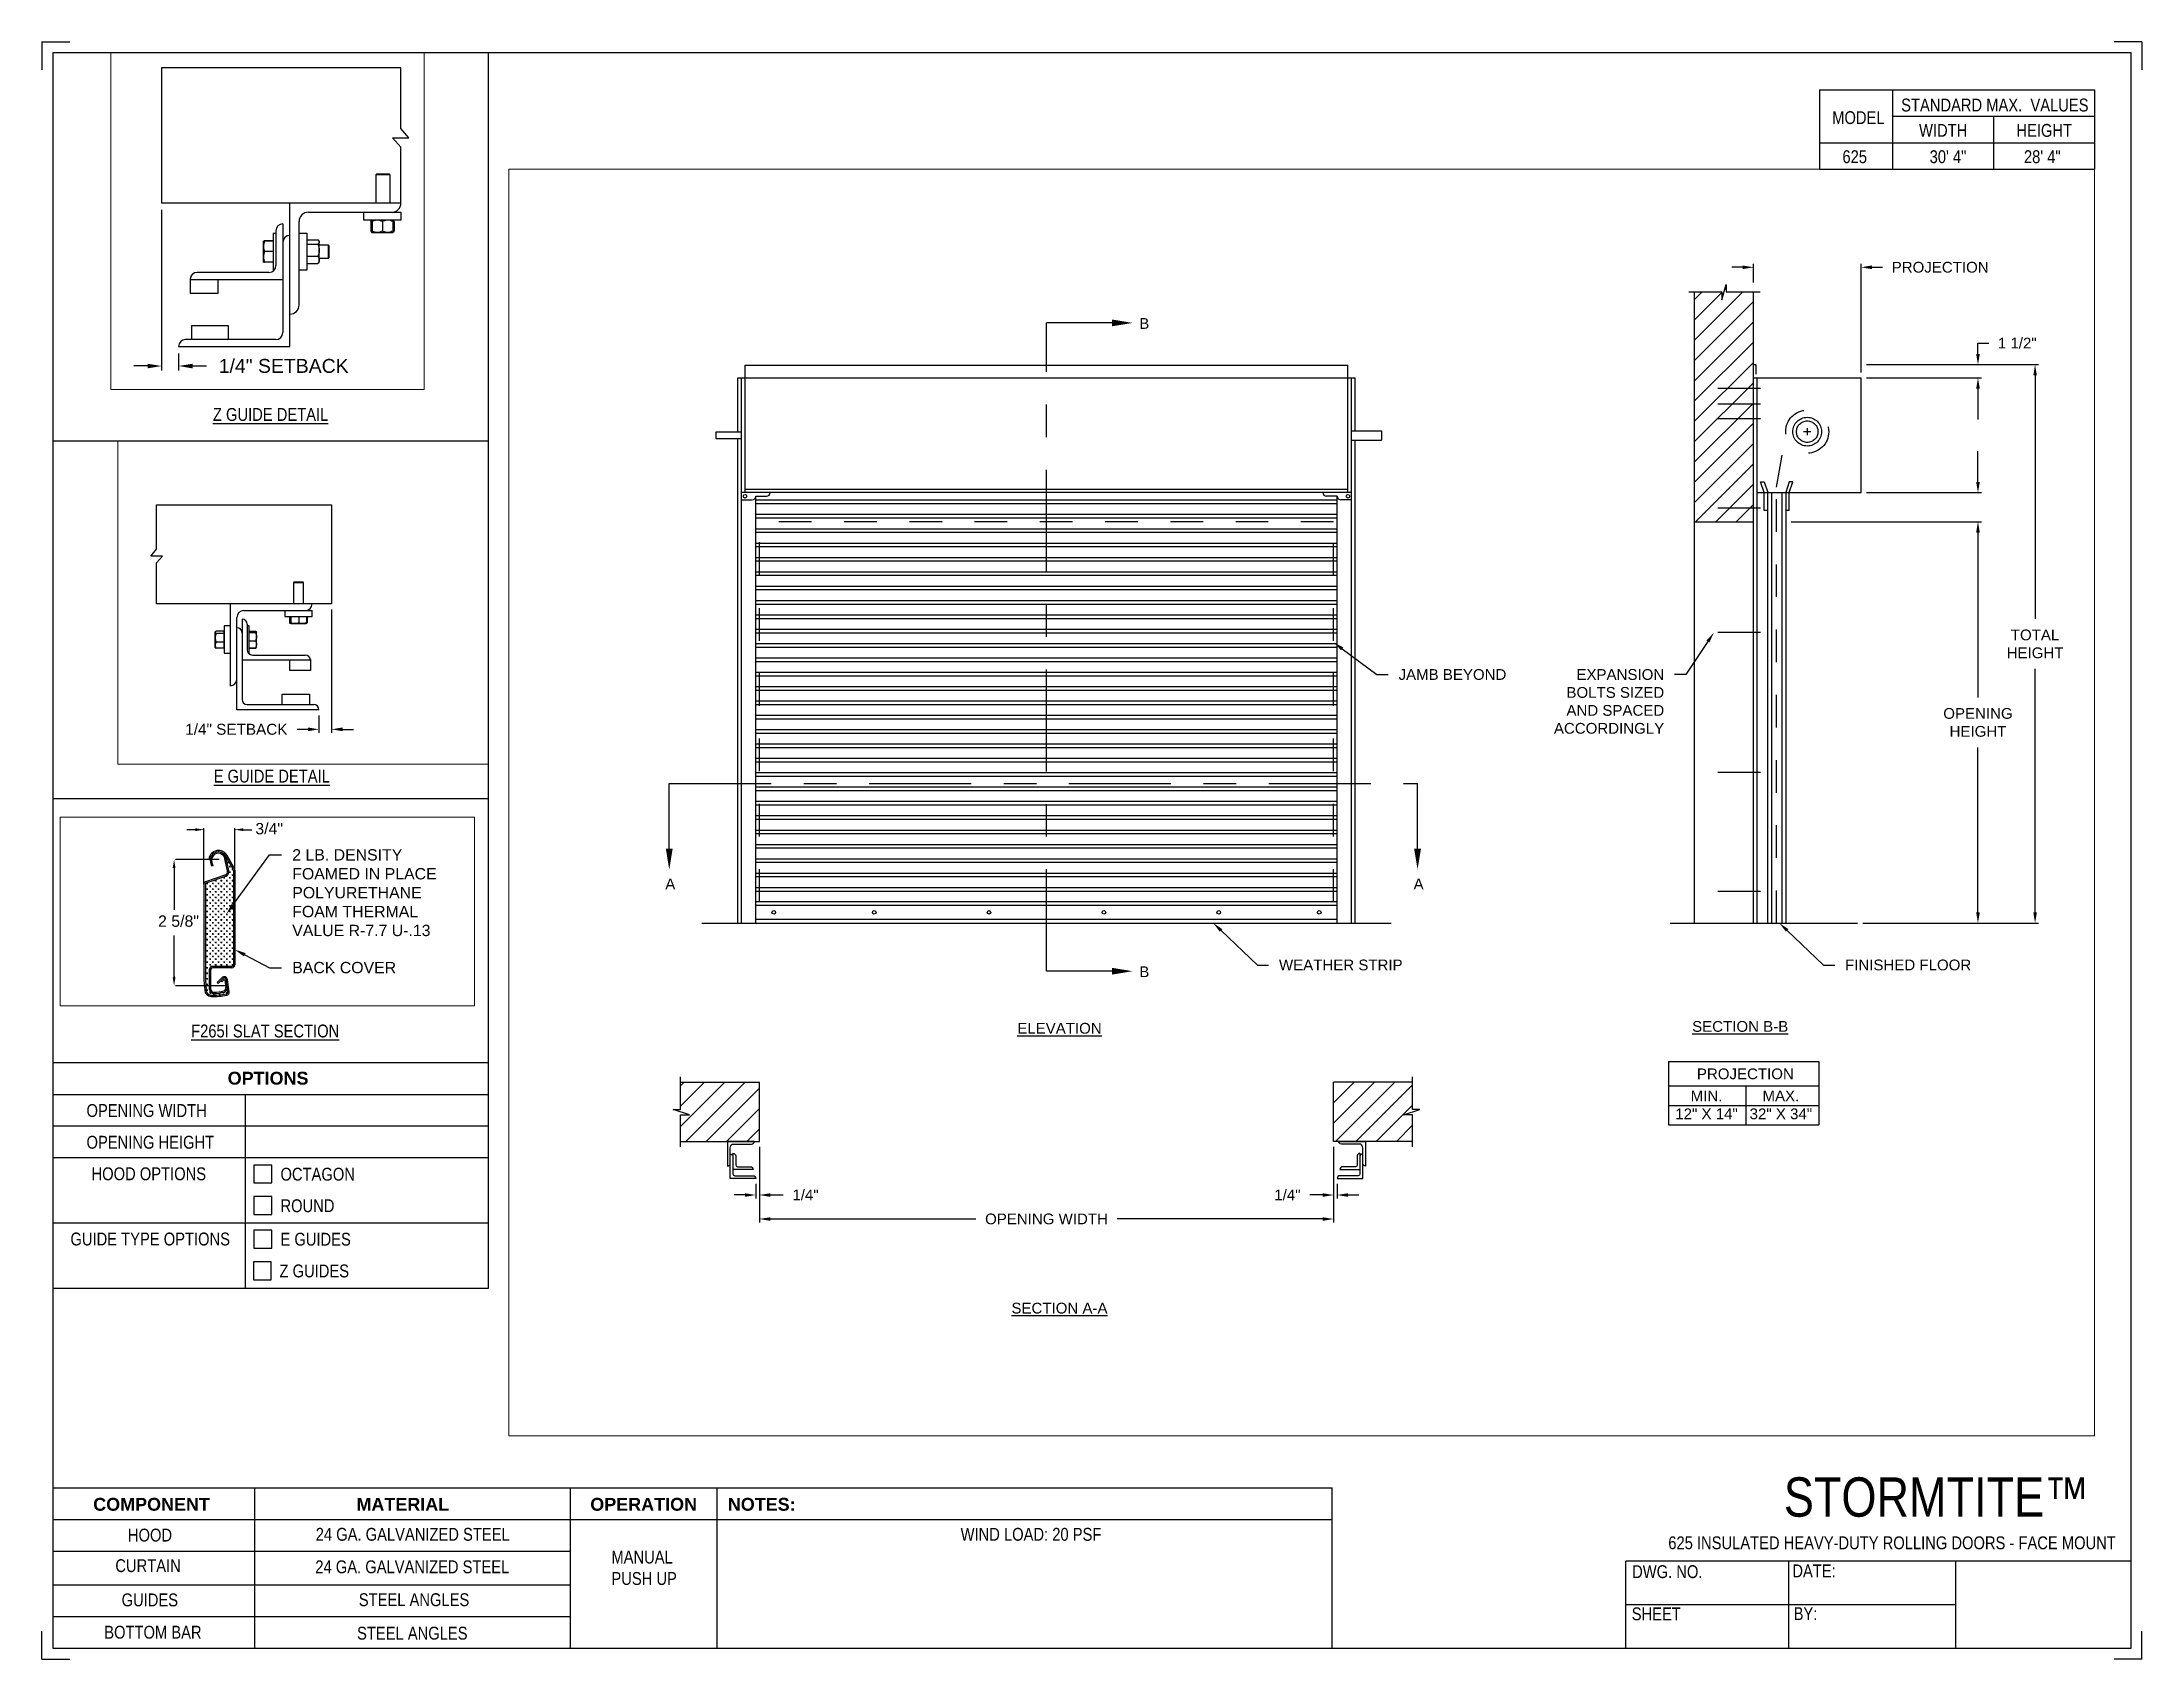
# Paper-space layout '625 PUSH UP' of a CAD drawing. Header units: inches. Extents: x 0.1 to 10.9, y 0.1 to 8.4.
# The model-space entities are those that its viewports show. They can reach past a viewport. Long polylines and large blocks are cut down to what shows.
import ezdxf
from ezdxf import colors
from ezdxf.entities.mleader import LeaderData, LeaderLine
from ezdxf.math import Vec2, Vec3

# ---------------------------------------------------------------- set-up
doc = ezdxf.new("R2010")
doc.units = ezdxf.units.IN
doc.header["$LTSCALE"] = 0.25
doc.header["$MEASUREMENT"] = 0
for name, pattern in [('CENTER', [2, 1.25, -0.25, 0.25, -0.25]), ('CENTER2', [1.125, 0.75, -0.125, 0.125, -0.125]), ('HIDDEN', [0.375, 0.25, -0.125])]:
    doc.linetypes.add(name, pattern=pattern)
for name, color, linetype in [('ANNOTATIONS', 1, 'Continuous'), ('DETAILS', 4, 'Continuous'), ('PUSH UP', 7, 'Continuous'), ('SECTION CUTS', 6, 'CENTER'), ('TITLE BLOCK', 7, 'Continuous')]:
    doc.layers.add(name, color=color, linetype=linetype)
doc.styles.add('ARIAL', font='arial.ttf', dxfattribs={"height": 0.09375})
doc.styles.add('CADdetails-DIMENSIONS', font='ARIALN.TTF', dxfattribs={"height": 2.38})
doc.styles.get("Standard").update_dxf_attribs({"font": 'romans.shx'})
doc.dimstyles.new('ARIAL', dxfattribs={"dimtxt": 0.09375, "dimasz": 0.09375, "dimexe": 0.03125, "dimexo": 0.046875, "dimgap": 0.09, "dimtad": 0, "dimtih": 1, "dimtoh": 1, "dimdec": 4, "dimzin": 0, "dimdsep": 46, "dimlunit": 4, "dimtxsty": 'ARIAL', "dimcen": 0.09, "dimadec": 0, "dimazin": 0, "dimtfac": 1, "dimtdec": 4, "dimtix": 1, "dimtofl": 0, "dimtmove": 0, "dimatfit": 3, "dimfxl": 0.18, "dimfrac": 2, "dimtolj": 1, "dimtzin": 0, "dimarcsym": 0})
doc.dimstyles.new('STANDARD$0', dxfattribs={"dimtxt": 0.09375, "dimasz": 0.09375, "dimexe": 0.03125, "dimexo": 0.046875, "dimgap": 0.09, "dimtad": 0, "dimtih": 1, "dimtoh": 1, "dimdec": 4, "dimzin": 0, "dimdsep": 46, "dimtxsty": 'ARIAL', "dimcen": 0.09, "dimadec": 0, "dimazin": 0, "dimtfac": 1, "dimtdec": 4, "dimtofl": 0, "dimtmove": 0, "dimatfit": 1, "dimfxl": 1, "dimtolj": 1, "dimtzin": 0, "dimarcsym": 0})
pattern_1 = [(45, (-7.71918, -12.42103), (-0.08838835, 0.08838835), [])]

psp = doc.layouts.new('625 PUSH UP')

# ---------------------------------------------------------------- texts
at = {"layer": 'TITLE BLOCK', "attachment_point": 2, "style": 'CADdetails-DIMENSIONS'}
for s, width, insert, char_height in [('MODEL', 0.28815, (9.45, 8.068), 0.0664), ('STANDARD MAX.  VALUES', 1.75949, (10.155, 8.133), 0.06641), ('WIDTH', 0.42908, (9.888, 8.002), 0.0664), ('HEIGHT', 0.42908, (10.41, 8.002), 0.0664), ('625', 0.29952, (9.431, 7.866), 0.0664)]:
    psp.add_mtext_dynamic_manual_height_columns(s, width=width, gutter_width=1.363, heights=[0], dxfattribs=dict(at, insert=insert, char_height=char_height))
at = {"layer": 'TITLE BLOCK', "style": 'CADdetails-DIMENSIONS'}
for s, insert, char_height, width, attachment_point in [('30\' 4"', (9.913, 7.866), 0.0664, 1.75949, 2), ('28\' 4"', (10.4, 7.866), 0.0664, 1.75949, 2), ('{\\LZ GUIDE DETAIL}', (1.248, 6.534), 0.06641, 1.75949, 2), ('{\\LE GUIDE DETAIL}', (1.254, 4.665), 0.06641, 1.75949, 2), ('{\\LF265I SLAT SECTION}', (1.22, 3.348), 0.06641, 1.75949, 2), ('{\\fArial|b1|i0|c0|p34;OPTIONS}', (1.235, 3.104), 0.06641, 1.75949, 2), ('OPENING WIDTH', (0.297, 2.937), 0.06641, 1.30693, 1), ('OPENING HEIGHT', (0.297, 2.773), 0.06641, 1.30693, 1), ('HOOD OPTIONS', (0.323, 2.61), 0.06641, 1.30693, 1), ('OCTAGON', (1.299, 2.608), 0.0664, 1.23928, 1), ('ROUND', (1.299, 2.445), 0.0664, 1.53035, 1), ('GUIDE TYPE OPTIONS', (0.214, 2.273), 0.06641, 1.30693, 1), ('E GUIDES ', (1.299, 2.272), 0.0664, 1.23928, 1), ('Z GUIDES', (1.294, 2.108), 0.0664, 1.53035, 1), ('\\A1;{\\fArial|b0|i0|c0|p34;\u200b\u200b\u200b\u200b\u200b\u200b\u200b\u200b\u200b\u200b\u200b\u200b\u200b\u200b}STORMTITE™', (10.642, 1.008), 0.20312, 2.03069, 3), ('{\\fArial|b1|i0|c0|p34;COMPONENT}', (0.633, 0.902), 0.06641, 1.75949, 2), ('{\\fArial|b1|i0|c0|p34;MATERIAL}', (1.931, 0.902), 0.06641, 1.75949, 2), ('{\\fArial|b1|i0|c0|p34;OPERATION}', (3.175, 0.902), 0.06641, 1.75949, 2), ('{\\fArial|b1|i0|c0|p34;NOTES:}', (3.785, 0.902), 0.06641, 1.75949, 2), ('HOOD', (0.625, 0.743), 0.0664, 1.75949, 2), ('24 GA. GALVANIZED STEEL', (1.982, 0.747), 0.06641, 1.75949, 2), ('\\pt0.13281;WIND LOAD: 20 PSF', (5.176, 0.747), 0.06641, 3.11182, 2), ('625 INSULATED HEAVY-DUTY ROLLING DOORS - FACE MOUNT', (9.624, 0.703), 0.06641, 2.79915, 2), ('CURTAIN', (0.615, 0.585), 0.0664, 1.75949, 2), ('24 GA. GALVANIZED STEEL', (1.98, 0.579), 0.06641, 1.75949, 2), ('\\PMANUAL\\P PUSH UP', (3.167, 0.74), 0.0664, 1.75949, 2), ('DWG. NO.', (8.463, 0.554), 0.0664, 1.75949, 2), ('DATE:', (9.221, 0.558), 0.0664, 1.75949, 2), ('GUIDES', (0.624, 0.408), 0.0664, 1.75949, 2), ('STEEL ANGLES', (1.989, 0.409), 0.06641, 1.75949, 2), ('SHEET', (8.406, 0.336), 0.0664, 1.75949, 2), ('BY:', (9.177, 0.337), 0.0664, 1.75949, 2), ('BOTTOM BAR', (0.64, 0.241), 0.0664, 1.75949, 2), ('STEEL ANGLES', (1.98, 0.236), 0.06641, 1.75949, 2)]:
    psp.add_mtext(s, dxfattribs=dict(at, insert=insert, char_height=char_height, width=width, attachment_point=attachment_point))

msp = doc.modelspace()

# ---------------------------------------------------------------- texts
at = {"layer": 'ANNOTATIONS', "style": 'ARIAL'}
for s, p in [('3/4"', (171.46783, 255.03108)), ('2 5/8"', (170.66394, 254.26672))]:
    msp.add_text(s, height=0.09375, dxfattribs=at).set_placement(p)
at = {"layer": 'ANNOTATIONS', "char_height": 0.09375, "attachment_point": 2, "style": 'ARIAL'}
for s, insert, width in [('{\\LELEVATION}', (179.83306, 257.94019), 3.0834986), ('{\\LSECTION B-B}', (185.76052, 257.95615), 1.3823677), ('{\\LSECTION A-A}', (179.83306, 255.50236), 1.3823677)]:
    msp.add_mtext(s, dxfattribs=dict(at, insert=insert, width=width))
for s, width, insert in [('PROJECTION ', 1.7594917, (185.80551, 257.54303)), ('MIN.\\P12" X 14" ', 0.6711642, (185.46739, 257.35104)), ('MAX.\\P32" X 34"', 0.6567117, (186.11482, 257.35104))]:
    msp.add_mtext_dynamic_manual_height_columns(s, width=width, gutter_width=1.36268, heights=[0], dxfattribs=dict(at, insert=insert))
at = {"layer": 'SECTION CUTS', "style": 'ARIAL'}
for s, p in [('B', (180.52799, 263.98595)), ('A', (176.40066, 259.10344)), ('A', (182.91661, 259.10344)), ('B', (180.52799, 258.33869))]:
    msp.add_text(s, height=0.09375, dxfattribs=at).set_placement(p)

# ---------------------------------------------------------------- blocks, each defined once
blk = doc.blocks.new('*D3')
at = {"layer": 'ANNOTATIONS', "color": 0, "lineweight": -2, "transparency": 16777216}
for p, q in [((170.659, 259.565), (170.659, 258.481)), ((170.774, 258.596), (170.774, 258.481)), ((170.565, 258.512), (170.472, 258.512)), ((170.868, 258.512), (170.962, 258.512))]:
    blk.add_line(p, q, dxfattribs=at)
at = {"layer": 'ANNOTATIONS', "color": 0, "transparency": 16777216}
for points in [[(170.565, 258.527), (170.565, 258.496), (170.659, 258.512)], [(170.868, 258.527), (170.868, 258.496), (170.774, 258.512)]]:
    blk.add_solid(points, dxfattribs=at)
at = {"layer": 'defpoints', "color": 0, "transparency": 16777216}
for p in [(170.659, 259.612), (170.774, 258.643), (170.774, 258.512)]:
    blk.add_point(p, dxfattribs=at)
at = {"layer": 'ANNOTATIONS', "color": 0, "transparency": 16777216, "insert": (171.483, 258.512), "char_height": 0.09375, "attachment_point": 5, "style": 'ARIAL'}
blk.add_mtext('\\A1;1/4" SETBACK', dxfattribs=at)
blk = doc.blocks.new('*D4')
at = {"layer": 'ANNOTATIONS', "color": 0, "lineweight": -2, "transparency": 16777216}
for p, q in [((171.692, 256.852), (171.692, 255.792)), ((171.584, 255.943), (171.584, 255.792)), ((171.49, 255.823), (171.397, 255.823)), ((171.786, 255.823), (171.88, 255.823))]:
    blk.add_line(p, q, dxfattribs=at)
at = {"layer": 'ANNOTATIONS', "color": 0, "transparency": 16777216}
for points in [[(171.49, 255.839), (171.49, 255.807), (171.584, 255.823)], [(171.786, 255.839), (171.786, 255.807), (171.692, 255.823)]]:
    blk.add_solid(points, dxfattribs=at)
at = {"layer": 'defpoints', "color": 0, "transparency": 16777216}
for p in [(171.692, 256.899), (171.584, 255.99), (171.584, 255.823)]:
    blk.add_point(p, dxfattribs=at)
at = {"layer": 'ANNOTATIONS', "color": 0, "transparency": 16777216, "insert": (170.876, 255.823), "char_height": 0.09375, "attachment_point": 5, "style": 'ARIAL'}
blk.add_mtext('\\A1;1/4" SETBACK', dxfattribs=at)
blk = doc.blocks.new('*D5')
at = {"layer": 'ANNOTATIONS', "color": 0, "lineweight": -2, "transparency": 16777216}
for p, q in [((187.831, 262.653), (187.831, 262.746)), ((186.86, 262.559), (187.862, 262.559)), ((186.204, 262.306), (187.862, 262.306)), ((187.831, 262.212), (187.831, 262.118))]:
    blk.add_line(p, q, dxfattribs=at)
at = {"layer": 'ANNOTATIONS', "color": 0, "transparency": 16777216}
for points in [[(187.815, 262.653), (187.847, 262.653), (187.831, 262.559)], [(187.815, 262.212), (187.847, 262.212), (187.831, 262.306)]]:
    blk.add_solid(points, dxfattribs=at)
at = {"layer": 'defpoints', "color": 0, "transparency": 16777216}
for p in [(186.813, 262.559), (186.157, 262.306), (187.831, 262.306)]:
    blk.add_point(p, dxfattribs=at)
at = {"layer": 'ANNOTATIONS', "color": 0, "transparency": 16777216, "insert": (187.831, 262.432), "char_height": 0.0938, "attachment_point": 5, "style": 'ARIAL'}
blk.add_mtext('\\A1;  ', dxfattribs=at)
blk = doc.blocks.new('*D6')
at = {"layer": 'ANNOTATIONS', "color": 0, "lineweight": -2, "transparency": 16777216}
for p, q in [((187.831, 263.768), (187.831, 263.861)), ((187.831, 263.861), (187.925, 263.861)), ((186.86, 263.674), (187.862, 263.674)), ((186.86, 263.559), (187.862, 263.559)), ((187.831, 263.465), (187.831, 263.371))]:
    blk.add_line(p, q, dxfattribs=at)
at = {"layer": 'ANNOTATIONS', "color": 0, "transparency": 16777216}
for points in [[(187.815, 263.768), (187.847, 263.768), (187.831, 263.674)], [(187.815, 263.465), (187.847, 263.465), (187.831, 263.559)]]:
    blk.add_solid(points, dxfattribs=at)
at = {"layer": 'defpoints', "color": 0, "transparency": 16777216}
for p in [(186.813, 263.674), (187.831, 263.674), (186.813, 263.559)]:
    blk.add_point(p, dxfattribs=at)
at = {"layer": 'ANNOTATIONS', "color": 0, "transparency": 16777216, "insert": (188.173, 263.861), "char_height": 0.0938, "attachment_point": 5, "style": 'ARIAL'}
blk.add_mtext('\\A1;1 1/2"', dxfattribs=at)
blk = doc.blocks.new('*D7')
at = {"layer": 'ANNOTATIONS', "color": 0, "lineweight": -2, "transparency": 16777216}
for p, q in [((182.22, 256.861), (182.22, 256.41)), ((182.126, 256.441), (182.012, 256.441)), ((182.251, 256.539), (182.251, 256.41)), ((182.345, 256.441), (182.439, 256.441))]:
    blk.add_line(p, q, dxfattribs=at)
at = {"layer": 'ANNOTATIONS', "color": 0, "transparency": 16777216}
for points in [[(182.126, 256.456), (182.126, 256.425), (182.22, 256.441)], [(182.345, 256.456), (182.345, 256.425), (182.251, 256.441)]]:
    blk.add_solid(points, dxfattribs=at)
at = {"layer": 'defpoints', "color": 0, "transparency": 16777216}
for p in [(182.22, 256.908), (182.251, 256.586), (182.251, 256.441)]:
    blk.add_point(p, dxfattribs=at)
at = {"layer": 'ANNOTATIONS', "color": 0, "transparency": 16777216, "insert": (181.818, 256.441), "char_height": 0.0938, "attachment_point": 5, "style": 'ARIAL'}
blk.add_mtext('\\A1;1/4"', dxfattribs=at)
blk = doc.blocks.new('*D8')
at = {"layer": 'ANNOTATIONS', "color": 0, "lineweight": -2, "transparency": 16777216}
for p, q in [((177.22, 256.861), (177.22, 256.41)), ((177.095, 256.441), (177.001, 256.441)), ((177.189, 256.539), (177.189, 256.41)), ((177.314, 256.441), (177.428, 256.441))]:
    blk.add_line(p, q, dxfattribs=at)
at = {"layer": 'ANNOTATIONS', "color": 0, "transparency": 16777216}
for points in [[(177.095, 256.456), (177.095, 256.425), (177.189, 256.441)], [(177.314, 256.456), (177.314, 256.425), (177.22, 256.441)]]:
    blk.add_solid(points, dxfattribs=at)
at = {"layer": 'defpoints', "color": 0, "transparency": 16777216}
for p in [(177.22, 256.908), (177.189, 256.586), (177.189, 256.441)]:
    blk.add_point(p, dxfattribs=at)
at = {"layer": 'ANNOTATIONS', "color": 0, "transparency": 16777216, "insert": (177.622, 256.441), "char_height": 0.0938, "attachment_point": 5, "style": 'ARIAL'}
blk.add_mtext('\\A1;1/4"', dxfattribs=at)
blk = doc.blocks.new('*D9')
at = {"layer": 'ANNOTATIONS', "color": 0, "lineweight": -2, "transparency": 16777216}
for p, q in [((177.22, 256.861), (177.22, 256.201)), ((182.22, 256.861), (182.22, 256.201)), ((177.314, 256.232), (179.104, 256.232)), ((182.126, 256.232), (180.336, 256.232))]:
    blk.add_line(p, q, dxfattribs=at)
at = {"layer": 'ANNOTATIONS', "color": 0, "transparency": 16777216}
for points in [[(177.314, 256.247), (177.314, 256.216), (177.22, 256.232)], [(182.126, 256.247), (182.126, 256.216), (182.22, 256.232)]]:
    blk.add_solid(points, dxfattribs=at)
at = {"layer": 'defpoints', "color": 0, "transparency": 16777216}
for p in [(177.22, 256.908), (182.22, 256.908), (182.22, 256.232)]:
    blk.add_point(p, dxfattribs=at)
at = {"layer": 'ANNOTATIONS', "color": 0, "transparency": 16777216, "insert": (179.72, 256.232), "char_height": 0.09375, "attachment_point": 5, "style": 'ARIAL'}
blk.add_mtext('\\A1;OPENING WIDTH', dxfattribs=at)
blk = doc.blocks.new('*D10')
at = {"layer": 'ANNOTATIONS', "color": 0, "lineweight": -2, "transparency": 16777216}
for p, q in [((187.163, 262.306), (187.862, 262.306)), ((187.831, 262.212), (187.831, 260.775)), ((187.831, 258.903), (187.831, 260.34)), ((186.829, 258.809), (187.862, 258.809))]:
    blk.add_line(p, q, dxfattribs=at)
at = {"layer": 'ANNOTATIONS', "color": 0, "transparency": 16777216}
for points in [[(187.815, 262.212), (187.847, 262.212), (187.831, 262.306)], [(187.815, 258.903), (187.847, 258.903), (187.831, 258.809)]]:
    blk.add_solid(points, dxfattribs=at)
at = {"layer": 'defpoints', "color": 0, "transparency": 16777216}
for p in [(187.116, 262.306), (186.782, 258.809), (187.831, 258.809)]:
    blk.add_point(p, dxfattribs=at)
at = {"layer": 'ANNOTATIONS', "color": 0, "transparency": 16777216, "insert": (187.831, 260.557), "char_height": 0.09375, "attachment_point": 5, "style": 'ARIAL'}
blk.add_mtext('\\A1;OPENING\\PHEIGHT', dxfattribs=at)
blk = doc.blocks.new('*D11')
at = {"layer": 'ANNOTATIONS', "color": 0, "lineweight": -2, "transparency": 16777216}
for p, q in [((187.025, 263.674), (188.359, 263.674)), ((188.328, 263.58), (188.328, 261.459)), ((188.328, 258.903), (188.328, 261.024)), ((186.829, 258.809), (188.359, 258.809))]:
    blk.add_line(p, q, dxfattribs=at)
at = {"layer": 'ANNOTATIONS', "color": 0, "transparency": 16777216}
for points in [[(188.313, 263.58), (188.344, 263.58), (188.328, 263.674)], [(188.313, 258.903), (188.344, 258.903), (188.328, 258.809)]]:
    blk.add_solid(points, dxfattribs=at)
at = {"layer": 'defpoints', "color": 0, "transparency": 16777216}
for p in [(186.978, 263.674), (186.782, 258.809), (188.328, 258.809)]:
    blk.add_point(p, dxfattribs=at)
at = {"layer": 'ANNOTATIONS', "color": 0, "transparency": 16777216, "insert": (188.328, 261.241), "char_height": 0.0938, "attachment_point": 5, "style": 'ARIAL'}
blk.add_mtext('\\A1;TOTAL\\PHEIGHT', dxfattribs=at)
blk = doc.blocks.new('*D12')
at = {"layer": 'ANNOTATIONS', "color": 0, "lineweight": -2, "transparency": 16777216}
for p, q in [((185.782, 264.522), (185.688, 264.522)), ((185.875, 264.39), (185.875, 264.553)), ((186.813, 263.606), (186.813, 264.553)), ((186.907, 264.522), (187, 264.522))]:
    blk.add_line(p, q, dxfattribs=at)
at = {"layer": 'ANNOTATIONS', "color": 0, "transparency": 16777216}
for points in [[(185.782, 264.538), (185.782, 264.506), (185.875, 264.522)], [(186.907, 264.538), (186.907, 264.506), (186.813, 264.522)]]:
    blk.add_solid(points, dxfattribs=at)
at = {"layer": 'defpoints', "color": 0, "transparency": 16777216}
for p in [(186.813, 264.522), (185.875, 264.343), (186.813, 263.559)]:
    blk.add_point(p, dxfattribs=at)
at = {"layer": 'ANNOTATIONS', "color": 0, "transparency": 16777216, "insert": (187.502, 264.522), "char_height": 0.09375, "attachment_point": 5, "style": 'ARIAL'}
blk.add_mtext('\\A1;PROJECTION', dxfattribs=at)

# ---------------------------------------------------------------- dimensions: what is measured, and where the dimension line sits
at = {"layer": 'ANNOTATIONS'}
for base, p1, p2, text, dimstyle, picture, middle in [((186.81293, 264.52203), (185.87543, 264.34339), (186.81293, 263.55894), 'PROJECTION', 'STANDARD$0', '*D12', (187.50204, 264.52203)), ((177.18871, 256.44076), (177.21996, 256.90809), (177.18871, 256.58562), '1/4"', 'ARIAL', '*D8', (177.62175, 256.44076)), ((182.21996, 256.2318), (177.21996, 256.90809), (182.21996, 256.90809), 'OPENING WIDTH', 'STANDARD$0', '*D9', (179.71996, 256.2318)), ((182.25121, 256.44076), (182.21996, 256.90809), (182.25121, 256.58562), '1/4"', 'ARIAL', '*D7', (181.81817, 256.44076))]:
    dim = msp.add_linear_dim(base=base, p1=p1, p2=p2, text=text, dimstyle=dimstyle, dxfattribs=at)
    dim.commit()
    dim.dimension.update_dxf_attribs({"geometry": picture, "text_midpoint": middle, "dimtype": 160})
for base, p1, p2, text, picture, middle in [((187.83097, 263.67399), (186.81293, 263.55894), (186.81293, 263.67399), '1 1/2"', '*D6', (188.17341, 263.86149)), ((188.3282, 258.80894), (186.97805, 263.67399), (186.78168, 258.80894), 'TOTAL\\PHEIGHT', '*D11', (188.3282, 261.24147)), ((187.83097, 258.80894), (187.11601, 262.30558), (186.78168, 258.80894), 'OPENING\\PHEIGHT', '*D10', (187.83097, 260.55726))]:
    dim = msp.add_linear_dim(base=base, p1=p1, p2=p2, angle=90, text=text, dimstyle='STANDARD$0', dxfattribs=at)
    dim.commit()
    dim.dimension.update_dxf_attribs({"geometry": picture, "text_midpoint": middle})
dim = msp.add_linear_dim(base=(187.83097, 262.30558), p1=(186.81293, 262.55894), p2=(186.15668, 262.30558), angle=90, text='  ', dimstyle='STANDARD$0', dxfattribs=at)
dim.commit()
dim.dimension.update_dxf_attribs({"geometry": '*D5', "text_midpoint": (187.83097, 262.43226), "dimtype": 160})
dim = msp.add_linear_dim(base=(170.77434, 258.51182), p1=(170.65901, 259.61206), p2=(170.77434, 258.64331), text='1/4" SETBACK', dimstyle='STANDARD$0', override={"dimarcsym": 1}, dxfattribs=at)
dim.commit()
dim.dimension.update_dxf_attribs({"geometry": '*D3', "text_midpoint": (171.48273, 258.51182), "dimtype": 160})
dim = msp.add_linear_dim(base=(171.58419, 255.82297), p1=(171.69231, 256.89855), p2=(171.58419, 255.99035), angle=180, text='1/4" SETBACK', dimstyle='STANDARD$0', override={"dimarcsym": 1}, dxfattribs=at)
dim.commit()
dim.dimension.update_dxf_attribs({"geometry": '*D4', "text_midpoint": (170.8758, 255.82297)})

# ---------------------------------------------------------------- hatches: boundary and pattern name
at = {"layer": 'PUSH UP', "linetype": 'Continuous'}
h = msp.add_hatch(dxfattribs=at)
h.set_pattern_fill('ANSI31', color=256, style=0)
h.set_pattern_definition([(45, (-7.71918, -12.80941), (-0.088388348, 0.088388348), [])])
h.paths.add_polyline_path([(185.87543, 263.57271), (185.87543, 264.3073), (185.63894, 264.3073), (185.63894, 264.37196), (185.60052, 264.2386), (185.60052, 264.3073), (185.3598, 264.3073), (185.3598, 263.757)])
h.paths.add_polyline_path([(185.3598, 263.757), (185.3598, 262.30558), (185.87543, 262.30558), (185.87543, 263.55894), (185.87543, 263.57271)])
at = {"layer": 'PUSH UP'}
h = msp.add_hatch(dxfattribs=at)
h.set_pattern_fill('ANSI31', color=256, style=0)
h.set_pattern_definition(pattern_1)
h.paths.add_polyline_path([(177.21996, 257.42372), (176.53246, 257.42372), (176.53246, 257.18652), (176.46836, 257.18652), (176.61043, 257.13961), (176.53246, 257.13961), (176.53246, 256.90809), (177.21996, 256.90809), (177.21996, 257.0706)])
h = msp.add_hatch(dxfattribs=at)
h.set_pattern_fill('ANSI31', color=256, style=0)
h.set_pattern_definition(pattern_1)
h.paths.add_polyline_path([(182.97156, 257.18652), (182.90746, 257.18652), (182.90746, 257.42372), (182.21996, 257.42372), (182.21996, 256.90809), (182.23813, 256.90809), (182.90746, 256.90809), (182.90746, 257.13961), (182.82949, 257.13961)])

# ---------------------------------------------------------------- linework, layer by layer
at = {"linetype": 'Continuous'}
msp.add_line((185.15045, 258.80894), (186.78168, 258.80894), dxfattribs=at)
at = {"layer": 'ANNOTATIONS'}
for p, q in [((186.8598, 263.55894), (187.86222, 263.55894)), ((187.83097, 263.46519), (187.83097, 263.19681)), ((187.83097, 262.65269), (187.83097, 262.92108)), ((186.8598, 262.55894), (187.86222, 262.55894)), ((186.20355, 262.30558), (187.86222, 262.30558)), ((185.13682, 257.60246), (185.13682, 257.05109)), ((185.13682, 257.60246), (186.44459, 257.60246)), ((186.44459, 257.60246), (186.44459, 257.05109)), ((185.13682, 257.39099), (186.44459, 257.39099)), ((185.80967, 257.39099), (185.80967, 257.05109)), ((185.13682, 257.22104), (186.44459, 257.22104)), ((185.13682, 257.05109), (186.44459, 257.05109)), ((170.97302, 255.06959), (170.90269, 255.06959)), ((171.04334, 254.62619), (171.04334, 255.08225)), ((171.29779, 254.73667), (171.29779, 255.08225)), ((171.36812, 255.06959), (171.43844, 255.06959)), ((170.79633, 254.75269), (170.79633, 254.40623)), ((171.16844, 254.82301), (170.80899, 254.82301)), ((170.79633, 253.84881), (170.79633, 254.19526)), ((171.21483, 253.77848), (170.80899, 253.77848))]:
    msp.add_line(p, q, dxfattribs=at)
for p in [(171.29779, 255.06959), (170.79633, 253.85299)]:
    msp.add_point(p, dxfattribs=at)
for points in [[(187.81535, 263.46519), (187.8466, 263.46519), (187.83097, 263.55894)], [(187.81535, 262.65269), (187.8466, 262.65269), (187.83097, 262.55894)], [(187.81535, 262.21183), (187.8466, 262.21183), (187.83097, 262.30558)], [(170.97302, 255.05787), (170.97302, 255.08131), (171.04334, 255.06959)], [(171.36812, 255.05787), (171.36812, 255.08131), (171.29779, 255.06959)], [(170.80805, 254.75269), (170.78461, 254.75269), (170.79633, 254.82301)], [(170.80805, 253.84881), (170.78461, 253.84881), (170.79633, 253.77848)]]:
    msp.add_solid(points, dxfattribs=at)
at = {"layer": 'DETAILS'}
for p, q in [((172.32668, 260.05256), (172.27235, 260.11581)), ((172.21802, 260.05256), (172.32668, 260.05256)), ((172.27235, 259.9893), (172.21802, 260.05256)), ((172.11086, 259.80881), (172.10625, 259.8042)), ((172.10625, 259.61206), (172.10625, 259.8042)), ((172.10625, 259.8042), (172.2, 259.8042)), ((172.11086, 259.80881), (172.1954, 259.80881)), ((172.1954, 259.80881), (172.2, 259.8042)), ((172.2, 259.8042), (172.2, 259.61206)), ((171.52434, 258.64331), (171.52434, 259.61206)), ((171.64934, 259.54956), (172.27434, 259.54956)), ((172.02434, 259.49631), (172.02434, 259.54956)), ((172.27434, 259.54956), (172.27434, 259.49631)), ((171.41209, 259.40893), (171.43059, 259.40893)), ((171.41209, 259.40893), (171.41209, 259.15893)), ((171.43059, 259.42456), (171.43059, 259.19018)), ((171.47746, 259.47143), (171.47746, 258.73706)), ((171.58684, 258.92456), (171.58684, 259.48706)), ((171.58684, 259.40893), (171.64009, 259.40893)), ((171.64009, 259.40893), (171.64009, 259.15893)), ((172.27434, 259.49631), (172.02434, 259.49631)), ((172.07335, 259.48873), (172.07028, 259.48693)), ((172.07028, 259.48693), (172.07028, 259.42256)), ((172.07335, 259.42076), (172.07028, 259.42256)), ((172.07244, 259.48693), (172.07244, 259.42256)), ((172.07681, 259.42021), (172.07244, 259.42256)), ((172.07587, 259.49358), (172.07886, 259.49616)), ((172.07903, 259.41318), (172.07587, 259.4159)), ((172.07903, 259.48821), (172.07639, 259.48693)), ((172.07639, 259.48693), (172.07639, 259.42256)), ((172.07903, 259.42128), (172.07639, 259.42256)), ((172.07903, 259.48693), (172.07903, 259.42256)), ((172.07903, 259.41318), (172.21965, 259.41318)), ((172.14934, 259.48693), (172.14934, 259.42256)), ((172.21965, 259.48693), (172.21965, 259.42256)), ((172.22228, 259.48693), (172.22228, 259.42256)), ((172.22624, 259.48693), (172.22624, 259.42256)), ((172.2284, 259.48693), (172.2284, 259.42256)), ((171.34659, 259.35424), (171.3466, 259.35426)), ((171.34659, 259.35424), (171.34659, 259.35424)), ((171.34659, 259.21362), (171.34659, 259.35424)), ((171.41209, 259.35614), (171.35287, 259.35614)), ((171.41209, 259.35541), (171.35287, 259.35541)), ((171.41209, 259.35537), (171.35287, 259.35537)), ((171.41209, 259.35515), (171.35287, 259.35515)), ((171.41209, 259.35431), (171.35287, 259.35431)), ((171.41209, 259.28406), (171.35287, 259.28406)), ((171.64009, 259.35424), (171.64209, 259.35424)), ((171.64209, 259.20343), (171.64209, 259.36443)), ((171.64209, 259.36443), (171.71384, 259.36443)), ((171.64209, 259.33333), (171.71384, 259.33333)), ((171.71821, 259.36005), (171.72321, 259.35424)), ((171.72321, 259.21362), (171.72321, 259.35424)), ((171.72321, 259.33081), (171.78248, 259.33081)), ((171.78248, 259.33081), (171.78709, 259.3262)), ((171.78248, 259.33081), (171.78248, 259.23706)), ((171.78709, 259.3262), (171.78709, 259.24166)), ((171.38371, 259.14331), (170.89934, 259.14331)), ((171.34659, 259.21362), (171.34659, 259.21362)), ((171.3466, 259.21359), (171.3466, 259.2136)), ((171.34661, 259.21359), (171.3466, 259.21359)), ((171.34664, 259.21353), (171.34661, 259.21359)), ((171.35264, 259.21355), (171.35287, 259.21271)), ((171.35264, 259.21255), (171.35287, 259.21172)), ((171.41209, 259.21369), (171.35287, 259.21369)), ((171.41209, 259.21355), (171.35287, 259.21355)), ((171.41209, 259.21271), (171.35287, 259.21271)), ((171.41209, 259.2125), (171.35287, 259.2125)), ((171.41209, 259.21245), (171.35287, 259.21245)), ((171.41209, 259.21172), (171.35287, 259.21172)), ((171.41865, 259.15893), (171.41209, 259.15893)), ((171.64009, 259.15893), (171.58684, 259.15893)), ((171.64209, 259.21362), (171.64009, 259.21362)), ((171.64209, 259.25283), (171.71384, 259.25283)), ((171.64209, 259.20343), (171.71384, 259.20343)), ((171.72321, 259.21362), (171.71821, 259.20781)), ((171.78248, 259.23706), (171.72321, 259.23706)), ((171.78709, 259.24166), (171.78248, 259.23706)), ((170.85246, 259.09984), (170.85246, 259.00268)), ((170.85246, 259.09643), (171.47746, 259.09643)), ((170.85246, 259.00268), (171.03996, 259.00268)), ((171.03996, 259.00268), (171.03996, 259.09643)), ((171.43059, 258.69018), (170.82121, 258.69018)), ((171.11028, 258.78393), (170.86028, 258.78393)), ((170.86028, 258.78393), (170.86028, 258.69018)), ((171.11028, 258.69018), (171.11028, 258.78393)), ((170.77434, 258.64331), (171.52434, 258.64331)), ((170.14123, 257.30958), (170.19176, 257.36842)), ((170.24229, 257.30958), (170.14123, 257.30958)), ((170.19176, 257.25075), (170.24229, 257.30958)), ((171.36878, 257.08433), (171.36446, 257.08001)), ((171.36446, 257.08001), (171.36446, 256.89988)), ((171.45235, 257.08001), (171.36446, 257.08001)), ((171.44804, 257.08433), (171.36878, 257.08433)), ((171.45235, 257.08001), (171.44804, 257.08433)), ((171.45235, 256.89988), (171.45235, 257.08001)), ((170.82247, 256.89988), (170.82247, 256.19675)), ((170.82247, 256.70945), (170.77255, 256.70945)), ((170.77255, 256.70945), (170.77255, 256.47507)), ((170.88106, 255.99168), (170.88106, 256.78269)), ((170.92501, 256.76804), (170.92501, 256.07957)), ((170.93966, 256.84128), (171.5256, 256.84128)), ((170.96896, 256.7241), (170.96896, 256.50437)), ((170.9863, 256.70945), (170.96896, 256.70945)), ((170.9863, 256.47507), (170.9863, 256.70945)), ((171.29122, 256.84128), (171.29122, 256.79136)), ((171.29122, 256.79136), (171.5256, 256.79136)), ((171.3326, 256.79136), (171.3326, 256.73584)), ((171.33578, 256.73383), (171.34249, 256.72996)), ((171.34079, 256.79136), (171.34079, 256.73584)), ((171.34256, 256.72996), (171.47425, 256.72996)), ((171.34434, 256.79136), (171.34434, 256.73584)), ((171.41196, 256.79136), (171.41196, 256.73584)), ((171.47433, 256.72996), (171.48104, 256.73383)), ((171.48421, 256.73584), (171.47532, 256.73231)), ((171.47603, 256.79136), (171.47603, 256.73584)), ((171.48099, 256.73381), (171.48421, 256.73584)), ((171.48421, 256.79136), (171.48421, 256.73584)), ((171.5256, 256.79136), (171.5256, 256.84128)), ((170.69462, 256.63318), (170.69333, 256.63189)), ((170.69333, 256.63189), (170.69333, 256.55263)), ((170.69714, 256.6611), (170.69462, 256.65818)), ((170.69462, 256.52634), (170.69462, 256.65818)), ((170.77067, 256.66635), (170.70341, 256.66635)), ((170.77067, 256.6444), (170.70341, 256.6444)), ((170.77067, 256.57031), (170.70341, 256.57031)), ((170.77067, 256.51817), (170.77067, 256.66635)), ((170.77255, 256.65818), (170.77067, 256.65818)), ((170.9863, 256.66557), (171.04182, 256.66557)), ((170.9863, 256.66229), (171.04182, 256.66229)), ((170.9863, 256.6531), (171.04182, 256.6531)), ((170.9863, 256.58307), (171.04182, 256.58307)), ((171.04771, 256.65818), (171.04647, 256.66032)), ((171.04771, 256.52634), (171.04771, 256.6577)), ((170.69333, 256.55263), (170.69462, 256.55135)), ((170.69462, 256.52634), (170.69714, 256.52342)), ((170.77067, 256.51817), (170.70341, 256.51817)), ((170.77067, 256.52634), (170.77255, 256.52634)), ((170.77255, 256.47507), (170.82247, 256.47507)), ((170.98015, 256.47507), (170.9863, 256.47507)), ((170.9863, 256.52223), (171.04182, 256.52223)), ((170.9863, 256.51895), (171.04182, 256.51895)), ((171.0129, 256.46043), (171.467, 256.46043)), ((171.04309, 256.52286), (171.04182, 256.51895)), ((171.04647, 256.5242), (171.04771, 256.52634)), ((171.51095, 256.42075), (171.51095, 256.32859)), ((171.51095, 256.41648), (170.92501, 256.41648)), ((171.33517, 256.32859), (171.33517, 256.41648)), ((171.51095, 256.32859), (171.33517, 256.32859)), ((170.96896, 256.03562), (171.54024, 256.03562)), ((171.26925, 256.03562), (171.26925, 256.12351)), ((171.26925, 256.12351), (171.50362, 256.12351)), ((171.50362, 256.12351), (171.50362, 256.03562)), ((171.58419, 255.99168), (170.88106, 255.99168)), ((171.09574, 254.82593), (171.08477, 254.82786)), ((171.10869, 254.76648), (171.09855, 254.79797)), ((171.11929, 254.76992), (171.10869, 254.76648)), ((171.11929, 254.76992), (171.10915, 254.80139)), ((171.23721, 254.72852), (171.21676, 254.82953)), ((171.2826, 254.74973), (171.22503, 254.84943)), ((171.24808, 254.73097), (171.22768, 254.83173)), ((171.2329, 254.8358), (171.2329, 254.82761)), ((171.29109, 254.75731), (171.23468, 254.855)), ((171.24965, 254.79779), (171.23804, 254.79779)), ((171.24384, 254.8036), (171.24384, 254.79199)), ((171.26191, 254.76378), (171.25031, 254.76378)), ((171.25611, 254.76958), (171.25611, 254.75798)), ((171.25611, 254.72317), (171.25611, 254.71156)), ((171.28512, 254.74057), (171.27352, 254.74057)), ((171.27932, 254.74637), (171.27932, 254.73477)), ((171.28672, 254.73228), (171.28672, 253.95149)), ((171.29779, 254.73228), (171.29779, 253.95149)), ((171.04334, 254.6218), (171.04334, 253.82551)), ((171.05448, 254.6218), (171.05448, 253.82551)), ((171.21662, 254.69234), (171.05525, 254.63835)), ((171.22016, 254.68178), (171.05879, 254.62778)), ((171.07624, 254.62453), (171.06464, 254.62453)), ((171.07044, 254.63033), (171.07044, 254.61873)), ((171.07044, 254.58391), (171.07044, 254.57231)), ((171.09945, 254.60132), (171.08785, 254.60132)), ((171.09365, 254.60712), (171.09365, 254.59552)), ((171.12266, 254.62453), (171.11106, 254.62453)), ((171.11686, 254.63033), (171.11686, 254.61873)), ((171.11686, 254.58391), (171.11686, 254.57231)), ((171.14587, 254.64774), (171.13427, 254.64774)), ((171.14587, 254.60132), (171.13427, 254.60132)), ((171.14007, 254.65354), (171.14007, 254.64194)), ((171.14007, 254.60712), (171.14007, 254.59552)), ((171.16908, 254.62453), (171.15748, 254.62453)), ((171.16328, 254.63033), (171.16328, 254.61873)), ((171.16328, 254.58391), (171.16328, 254.57231)), ((171.19229, 254.64774), (171.18068, 254.64774)), ((171.19229, 254.60132), (171.18068, 254.60132)), ((171.18649, 254.65354), (171.18649, 254.64194)), ((171.18649, 254.60712), (171.18649, 254.59552)), ((171.2155, 254.67095), (171.20389, 254.67095)), ((171.2155, 254.62453), (171.20389, 254.62453)), ((171.2097, 254.67675), (171.2097, 254.66514)), ((171.2097, 254.63033), (171.2097, 254.61873)), ((171.2097, 254.58391), (171.2097, 254.57231)), ((171.23871, 254.64774), (171.2271, 254.64774)), ((171.23871, 254.60132), (171.2271, 254.60132)), ((171.2329, 254.68865), (171.2329, 254.68835)), ((171.2329, 254.65354), (171.2329, 254.64194)), ((171.2329, 254.60712), (171.2329, 254.59552)), ((171.23871, 254.69416), (171.23868, 254.69416)), ((171.26191, 254.71736), (171.25031, 254.71736)), ((171.26191, 254.67095), (171.25031, 254.67095)), ((171.26191, 254.62453), (171.25031, 254.62453)), ((171.25611, 254.67675), (171.25611, 254.66514)), ((171.25611, 254.63033), (171.25611, 254.61873)), ((171.25611, 254.58391), (171.25611, 254.57231)), ((171.28512, 254.69416), (171.27352, 254.69416)), ((171.28512, 254.64774), (171.27352, 254.64774)), ((171.28512, 254.60132), (171.27352, 254.60132)), ((171.27932, 254.69996), (171.27932, 254.68835)), ((171.27932, 254.65354), (171.27932, 254.64194)), ((171.27932, 254.60712), (171.27932, 254.59552)), ((171.07624, 254.57811), (171.06464, 254.57811)), ((171.07624, 254.53169), (171.06464, 254.53169)), ((171.07624, 254.48528), (171.06464, 254.48528)), ((171.07624, 254.43886), (171.06464, 254.43886)), ((171.07044, 254.5375), (171.07044, 254.52589)), ((171.07044, 254.49108), (171.07044, 254.47947)), ((171.07044, 254.44466), (171.07044, 254.43306)), ((171.09945, 254.5549), (171.08785, 254.5549)), ((171.09945, 254.50849), (171.08785, 254.50849)), ((171.09945, 254.46207), (171.08785, 254.46207)), ((171.09365, 254.56071), (171.09365, 254.5491)), ((171.09365, 254.51429), (171.09365, 254.50268)), ((171.09365, 254.46787), (171.09365, 254.45627)), ((171.12266, 254.57811), (171.11106, 254.57811)), ((171.12266, 254.53169), (171.11106, 254.53169)), ((171.12266, 254.48528), (171.11106, 254.48528)), ((171.12266, 254.43886), (171.11106, 254.43886)), ((171.11686, 254.5375), (171.11686, 254.52589)), ((171.11686, 254.49108), (171.11686, 254.47947)), ((171.11686, 254.44466), (171.11686, 254.43306)), ((171.14587, 254.5549), (171.13427, 254.5549)), ((171.14587, 254.50849), (171.13427, 254.50849)), ((171.14587, 254.46207), (171.13427, 254.46207)), ((171.14007, 254.56071), (171.14007, 254.5491)), ((171.14007, 254.51429), (171.14007, 254.50268)), ((171.14007, 254.46787), (171.14007, 254.45627)), ((171.16908, 254.57811), (171.15748, 254.57811)), ((171.16908, 254.53169), (171.15748, 254.53169)), ((171.16908, 254.48528), (171.15748, 254.48528)), ((171.16908, 254.43886), (171.15748, 254.43886)), ((171.16328, 254.5375), (171.16328, 254.52589)), ((171.16328, 254.49108), (171.16328, 254.47947)), ((171.16328, 254.44466), (171.16328, 254.43306)), ((171.19229, 254.5549), (171.18068, 254.5549)), ((171.19229, 254.50849), (171.18068, 254.50849)), ((171.19229, 254.46207), (171.18068, 254.46207)), ((171.18649, 254.56071), (171.18649, 254.5491)), ((171.18649, 254.51429), (171.18649, 254.50268)), ((171.18649, 254.46787), (171.18649, 254.45627)), ((171.2155, 254.57811), (171.20389, 254.57811)), ((171.2155, 254.53169), (171.20389, 254.53169)), ((171.2155, 254.48528), (171.20389, 254.48528)), ((171.2155, 254.43886), (171.20389, 254.43886)), ((171.2097, 254.5375), (171.2097, 254.52589)), ((171.2097, 254.49108), (171.2097, 254.47947)), ((171.2097, 254.44466), (171.2097, 254.43306)), ((171.23871, 254.5549), (171.2271, 254.5549)), ((171.23871, 254.50849), (171.2271, 254.50849)), ((171.23871, 254.46207), (171.2271, 254.46207)), ((171.2329, 254.56071), (171.2329, 254.5491)), ((171.2329, 254.51429), (171.2329, 254.50268)), ((171.2329, 254.46787), (171.2329, 254.45627)), ((171.26191, 254.57811), (171.25031, 254.57811)), ((171.26191, 254.53169), (171.25031, 254.53169)), ((171.26191, 254.48528), (171.25031, 254.48528)), ((171.26191, 254.43886), (171.25031, 254.43886)), ((171.25611, 254.5375), (171.25611, 254.52589)), ((171.25611, 254.49108), (171.25611, 254.47947)), ((171.25611, 254.44466), (171.25611, 254.43306)), ((171.28512, 254.5549), (171.27352, 254.5549)), ((171.28512, 254.50849), (171.27352, 254.50849)), ((171.28512, 254.46207), (171.27352, 254.46207)), ((171.27932, 254.56071), (171.27932, 254.5491)), ((171.27932, 254.51429), (171.27932, 254.50268)), ((171.27932, 254.46787), (171.27932, 254.45627)), ((171.07624, 254.39244), (171.06464, 254.39244)), ((171.07624, 254.34602), (171.06464, 254.34602)), ((171.07624, 254.29961), (171.06464, 254.29961)), ((171.07044, 254.39824), (171.07044, 254.38664)), ((171.07044, 254.35183), (171.07044, 254.34022)), ((171.07044, 254.30541), (171.07044, 254.2938)), ((171.09945, 254.41565), (171.08785, 254.41565)), ((171.09945, 254.36923), (171.08785, 254.36923)), ((171.09945, 254.32282), (171.08785, 254.32282)), ((171.09365, 254.42145), (171.09365, 254.40985)), ((171.09365, 254.37504), (171.09365, 254.36343)), ((171.09365, 254.32862), (171.09365, 254.31701)), ((171.12266, 254.39244), (171.11106, 254.39244)), ((171.12266, 254.34602), (171.11106, 254.34602)), ((171.12266, 254.29961), (171.11106, 254.29961)), ((171.11686, 254.39824), (171.11686, 254.38664)), ((171.11686, 254.35183), (171.11686, 254.34022)), ((171.11686, 254.30541), (171.11686, 254.2938)), ((171.14587, 254.41565), (171.13427, 254.41565)), ((171.14587, 254.36923), (171.13427, 254.36923)), ((171.14587, 254.32282), (171.13427, 254.32282)), ((171.14007, 254.42145), (171.14007, 254.40985)), ((171.14007, 254.37504), (171.14007, 254.36343)), ((171.14007, 254.32862), (171.14007, 254.31701)), ((171.16908, 254.39244), (171.15748, 254.39244)), ((171.16908, 254.34602), (171.15748, 254.34602)), ((171.16908, 254.29961), (171.15748, 254.29961)), ((171.16328, 254.39824), (171.16328, 254.38664)), ((171.16328, 254.35183), (171.16328, 254.34022)), ((171.16328, 254.30541), (171.16328, 254.2938)), ((171.19229, 254.41565), (171.18068, 254.41565)), ((171.19229, 254.36923), (171.18068, 254.36923)), ((171.19229, 254.32282), (171.18068, 254.32282)), ((171.18649, 254.42145), (171.18649, 254.40985)), ((171.18649, 254.37504), (171.18649, 254.36343)), ((171.18649, 254.32862), (171.18649, 254.31701)), ((171.2155, 254.39244), (171.20389, 254.39244)), ((171.2155, 254.34602), (171.20389, 254.34602)), ((171.2155, 254.29961), (171.20389, 254.29961)), ((171.2097, 254.39824), (171.2097, 254.38664)), ((171.2097, 254.35183), (171.2097, 254.34022)), ((171.2097, 254.30541), (171.2097, 254.2938)), ((171.23871, 254.41565), (171.2271, 254.41565)), ((171.23871, 254.36923), (171.2271, 254.36923)), ((171.23871, 254.32282), (171.2271, 254.32282)), ((171.2329, 254.42145), (171.2329, 254.40985)), ((171.2329, 254.37504), (171.2329, 254.36343)), ((171.2329, 254.32862), (171.2329, 254.31701)), ((171.26191, 254.39244), (171.25031, 254.39244)), ((171.26191, 254.34602), (171.25031, 254.34602)), ((171.26191, 254.29961), (171.25031, 254.29961)), ((171.25611, 254.39824), (171.25611, 254.38664)), ((171.25611, 254.35183), (171.25611, 254.34022)), ((171.25611, 254.30541), (171.25611, 254.2938)), ((171.28512, 254.41565), (171.27352, 254.41565)), ((171.28512, 254.36923), (171.27352, 254.36923)), ((171.28512, 254.32282), (171.27352, 254.32282)), ((171.27932, 254.42145), (171.27932, 254.40985)), ((171.27932, 254.37504), (171.27932, 254.36343)), ((171.27932, 254.32862), (171.27932, 254.31701)), ((171.07624, 254.25319), (171.06464, 254.25319)), ((171.07624, 254.20677), (171.06464, 254.20677)), ((171.07624, 254.16035), (171.06464, 254.16035)), ((171.07044, 254.25899), (171.07044, 254.24739)), ((171.07044, 254.21257), (171.07044, 254.20097)), ((171.07044, 254.16616), (171.07044, 254.15455)), ((171.09945, 254.2764), (171.08785, 254.2764)), ((171.09945, 254.22998), (171.08785, 254.22998)), ((171.09945, 254.18356), (171.08785, 254.18356)), ((171.09365, 254.2822), (171.09365, 254.2706)), ((171.09365, 254.23578), (171.09365, 254.22418)), ((171.09365, 254.18937), (171.09365, 254.17776)), ((171.12266, 254.25319), (171.11106, 254.25319)), ((171.12266, 254.20677), (171.11106, 254.20677)), ((171.12266, 254.16035), (171.11106, 254.16035)), ((171.11686, 254.25899), (171.11686, 254.24739)), ((171.11686, 254.21257), (171.11686, 254.20097)), ((171.11686, 254.16616), (171.11686, 254.15455)), ((171.14587, 254.2764), (171.13427, 254.2764)), ((171.14587, 254.22998), (171.13427, 254.22998)), ((171.14587, 254.18356), (171.13427, 254.18356)), ((171.14007, 254.2822), (171.14007, 254.2706)), ((171.14007, 254.23578), (171.14007, 254.22418)), ((171.14007, 254.18937), (171.14007, 254.17776)), ((171.16908, 254.25319), (171.15748, 254.25319)), ((171.16908, 254.20677), (171.15748, 254.20677)), ((171.16908, 254.16035), (171.15748, 254.16035)), ((171.16328, 254.25899), (171.16328, 254.24739)), ((171.16328, 254.21257), (171.16328, 254.20097)), ((171.16328, 254.16616), (171.16328, 254.15455)), ((171.19229, 254.2764), (171.18068, 254.2764)), ((171.19229, 254.22998), (171.18068, 254.22998)), ((171.19229, 254.18356), (171.18068, 254.18356)), ((171.18649, 254.2822), (171.18649, 254.2706)), ((171.18649, 254.23578), (171.18649, 254.22418)), ((171.18649, 254.18937), (171.18649, 254.17776)), ((171.2155, 254.25319), (171.20389, 254.25319)), ((171.2155, 254.20677), (171.20389, 254.20677)), ((171.2155, 254.16035), (171.20389, 254.16035)), ((171.2097, 254.25899), (171.2097, 254.24739)), ((171.2097, 254.21257), (171.2097, 254.20097)), ((171.2097, 254.16616), (171.2097, 254.15455)), ((171.23871, 254.2764), (171.2271, 254.2764)), ((171.23871, 254.22998), (171.2271, 254.22998)), ((171.23871, 254.18356), (171.2271, 254.18356)), ((171.2329, 254.2822), (171.2329, 254.2706)), ((171.2329, 254.23578), (171.2329, 254.22418)), ((171.2329, 254.18937), (171.2329, 254.17776)), ((171.26191, 254.25319), (171.25031, 254.25319)), ((171.26191, 254.20677), (171.25031, 254.20677)), ((171.26191, 254.16035), (171.25031, 254.16035)), ((171.25611, 254.25899), (171.25611, 254.24739)), ((171.25611, 254.21257), (171.25611, 254.20097)), ((171.25611, 254.16616), (171.25611, 254.15455)), ((171.28512, 254.2764), (171.27352, 254.2764)), ((171.28512, 254.22998), (171.27352, 254.22998)), ((171.28512, 254.18356), (171.27352, 254.18356)), ((171.27932, 254.2822), (171.27932, 254.2706)), ((171.27932, 254.23578), (171.27932, 254.22418)), ((171.27932, 254.18937), (171.27932, 254.17776)), ((171.07624, 254.11394), (171.06464, 254.11394)), ((171.07624, 254.06752), (171.06464, 254.06752)), ((171.07624, 254.0211), (171.06464, 254.0211)), ((171.07044, 254.11974), (171.07044, 254.10813)), ((171.07044, 254.07332), (171.07044, 254.06172)), ((171.07044, 254.0269), (171.07044, 254.0153)), ((171.09945, 254.13715), (171.08785, 254.13715)), ((171.09945, 254.09073), (171.08785, 254.09073)), ((171.09945, 254.04431), (171.08785, 254.04431)), ((171.09365, 254.14295), (171.09365, 254.13134)), ((171.09365, 254.09653), (171.09365, 254.08493)), ((171.09365, 254.05011), (171.09365, 254.03851)), ((171.12266, 254.11394), (171.11106, 254.11394)), ((171.12266, 254.06752), (171.11106, 254.06752)), ((171.12266, 254.0211), (171.11106, 254.0211)), ((171.11686, 254.11974), (171.11686, 254.10813)), ((171.11686, 254.07332), (171.11686, 254.06172)), ((171.11686, 254.0269), (171.11686, 254.0153)), ((171.14587, 254.13715), (171.13427, 254.13715)), ((171.14587, 254.09073), (171.13427, 254.09073)), ((171.14587, 254.04431), (171.13427, 254.04431)), ((171.14007, 254.14295), (171.14007, 254.13134)), ((171.14007, 254.09653), (171.14007, 254.08493)), ((171.14007, 254.05011), (171.14007, 254.03851)), ((171.16908, 254.11394), (171.15748, 254.11394)), ((171.16908, 254.06752), (171.15748, 254.06752)), ((171.16908, 254.0211), (171.15748, 254.0211)), ((171.16328, 254.11974), (171.16328, 254.10813)), ((171.16328, 254.07332), (171.16328, 254.06172)), ((171.16328, 254.0269), (171.16328, 254.0153)), ((171.19229, 254.13715), (171.18068, 254.13715)), ((171.19229, 254.09073), (171.18068, 254.09073)), ((171.19229, 254.04431), (171.18068, 254.04431)), ((171.18649, 254.14295), (171.18649, 254.13134)), ((171.18649, 254.09653), (171.18649, 254.08493)), ((171.18649, 254.05011), (171.18649, 254.03851)), ((171.2155, 254.11394), (171.20389, 254.11394)), ((171.2155, 254.06752), (171.20389, 254.06752)), ((171.2155, 254.0211), (171.20389, 254.0211)), ((171.2097, 254.11974), (171.2097, 254.10813)), ((171.2097, 254.07332), (171.2097, 254.06172)), ((171.2097, 254.0269), (171.2097, 254.0153)), ((171.23871, 254.13715), (171.2271, 254.13715)), ((171.23871, 254.09073), (171.2271, 254.09073)), ((171.23871, 254.04431), (171.2271, 254.04431)), ((171.2329, 254.14295), (171.2329, 254.13134)), ((171.2329, 254.09653), (171.2329, 254.08493)), ((171.2329, 254.05011), (171.2329, 254.03851)), ((171.26191, 254.11394), (171.25031, 254.11394)), ((171.26191, 254.06752), (171.25031, 254.06752)), ((171.26191, 254.0211), (171.25031, 254.0211)), ((171.25611, 254.11974), (171.25611, 254.10813)), ((171.25611, 254.07332), (171.25611, 254.06172)), ((171.25611, 254.0269), (171.25611, 254.0153)), ((171.28512, 254.13715), (171.27352, 254.13715)), ((171.28512, 254.09073), (171.27352, 254.09073)), ((171.28512, 254.04431), (171.27352, 254.04431)), ((171.27932, 254.14295), (171.27932, 254.13134)), ((171.27932, 254.09653), (171.27932, 254.08493)), ((171.27932, 254.05011), (171.27932, 254.03851)), ((171.07624, 253.97468), (171.06464, 253.97468)), ((171.07624, 253.92827), (171.06464, 253.92827)), ((171.07624, 253.88185), (171.06464, 253.88185)), ((171.07044, 253.98049), (171.07044, 253.96888)), ((171.07044, 253.93407), (171.07044, 253.92246)), ((171.07044, 253.88765), (171.07044, 253.87605)), ((171.09945, 253.99789), (171.08785, 253.99789)), ((171.09945, 253.95148), (171.08785, 253.95148)), ((171.09011, 253.90506), (171.08785, 253.90506)), ((171.09011, 253.74911), (171.09011, 253.91577)), ((171.09365, 254.0037), (171.09365, 253.99209)), ((171.09365, 253.95728), (171.09365, 253.94567)), ((171.10118, 253.74911), (171.10118, 253.91577)), ((171.12266, 253.97468), (171.11106, 253.97468)), ((171.2745, 253.93916), (171.11351, 253.93916)), ((171.2744, 253.9281), (171.11351, 253.9281)), ((171.11686, 253.98049), (171.11686, 253.96888)), ((171.14587, 253.99789), (171.13427, 253.99789)), ((171.14587, 253.95148), (171.13427, 253.95148)), ((171.14007, 254.0037), (171.14007, 253.99209)), ((171.14007, 253.95728), (171.14007, 253.94567)), ((171.16908, 253.97468), (171.15748, 253.97468)), ((171.16328, 253.98049), (171.16328, 253.96888)), ((171.19229, 253.99789), (171.18068, 253.99789)), ((171.19229, 253.95148), (171.18068, 253.95148)), ((171.18649, 254.0037), (171.18649, 253.99209)), ((171.18649, 253.95728), (171.18649, 253.94567)), ((171.2155, 253.97468), (171.20389, 253.97468)), ((171.2097, 253.98049), (171.2097, 253.96888)), ((171.23871, 253.99789), (171.2271, 253.99789)), ((171.23871, 253.95148), (171.2271, 253.95148)), ((171.2329, 254.0037), (171.2329, 253.99209)), ((171.2329, 253.95728), (171.2329, 253.94567)), ((171.26191, 253.97468), (171.25031, 253.97468)), ((171.25611, 253.98049), (171.25611, 253.96888)), ((171.28512, 253.99789), (171.27352, 253.99789)), ((171.28512, 253.95148), (171.27352, 253.95148)), ((171.27932, 254.0037), (171.27932, 253.99209)), ((171.27932, 253.95728), (171.27932, 253.94567)), ((171.04334, 253.82551), (171.04921, 253.74145)), ((171.05448, 253.82551), (171.06015, 253.74229)), ((171.07624, 253.83543), (171.06464, 253.83543)), ((171.07624, 253.78901), (171.06464, 253.78901)), ((171.07624, 253.7426), (171.06464, 253.7426)), ((171.07044, 253.84123), (171.07044, 253.82963)), ((171.07044, 253.79482), (171.07044, 253.78321)), ((171.07044, 253.7484), (171.07044, 253.73679)), ((171.09011, 253.85864), (171.08785, 253.85864)), ((171.09011, 253.81222), (171.08785, 253.81222)), ((171.09011, 253.76581), (171.08785, 253.76581)), ((171.15288, 253.80508), (171.19058, 253.8445)), ((171.15288, 253.80508), (171.1609, 253.79734)), ((171.1609, 253.79734), (171.19863, 253.8368)), ((171.19022, 253.81201), (171.182, 253.81941)), ((171.19022, 253.81201), (171.20332, 253.82641)), ((171.21524, 253.82444), (171.22495, 253.76402)), ((171.24048, 253.7266), (171.22663, 253.82772)), ((171.25152, 253.72811), (171.23766, 253.82924)), ((171.09945, 253.71939), (171.08785, 253.71939)), ((171.09365, 253.72519), (171.09365, 253.71359)), ((171.12943, 253.70849), (171.11782, 253.70849)), ((171.12363, 253.71429), (171.12363, 253.70269)), ((171.17684, 253.71122), (171.16524, 253.71122)), ((171.17104, 253.71647), (171.17104, 253.70487)), ((171.20721, 253.72157), (171.1956, 253.72157)), ((171.20141, 253.72442), (171.20141, 253.71577)), ((171.23871, 253.71939), (171.2271, 253.71939)), ((171.2329, 253.72519), (171.2329, 253.71359))]:
    msp.add_line(p, q, dxfattribs=at)
for points in [[(172.27235, 260.11581), (172.27235, 260.52406), (170.65901, 260.52406), (170.65901, 259.61206), (172.27434, 259.61206)], [(172.27235, 259.61206), (172.27235, 259.9893)], [(170.19176, 257.36842), (170.19176, 257.74812), (171.69231, 257.74812), (171.69231, 256.89988), (170.19176, 256.89988), (170.19176, 257.25075)]]:
    msp.add_lwpolyline(points, dxfattribs=at)
for centre, radius, start, end in [((171.64934, 259.48706), 0.0625, 90, 180), ((172.21184, 259.61206), 0.0625, 270, 0), ((171.47746, 259.42456), 0.04688, 90, 180), ((171.52434, 259.34643), 0.04688, 90, 180), ((170.89769, 259.09807), 0.04527, 87.917978, 177.754387), ((170.89934, 259.09643), 0.04688, 90, 180), ((171.38371, 259.19018), 0.04688, 270, 0), ((171.52434, 258.92456), 0.0625, 270, 0), ((170.82121, 258.64331), 0.04688, 90, 180), ((171.43059, 258.73706), 0.04688, 270, 0), ((171.467, 256.89988), 0.05859, 270, 0), ((170.93966, 256.78269), 0.05859, 90, 180), ((170.92501, 256.7241), 0.04395, 0, 90), ((170.88106, 256.65086), 0.04395, 0, 90), ((171.0129, 256.50437), 0.04395, 180, 270), ((171.46854, 256.41802), 0.04244, 2.245613, 92.082022), ((171.467, 256.41648), 0.04395, 0, 90), ((170.82247, 256.25535), 0.05859, 270, 0), ((170.96896, 256.07957), 0.04395, 180, 270), ((171.54024, 255.99168), 0.04395, 0, 90), ((171.16405, 254.81757), 0.07994, 27.923895, 172.600748), ((171.16217, 254.81847), 0.06684, 11.446797, 197.861693), ((171.16217, 254.81847), 0.0557, 11.448149, 197.861636), ((171.16857, 254.81921), 0.06405, 28.159066, 73.464339), ((171.20673, 254.72192), 0.03119, 288.5, 12.213386), ((171.20673, 254.72192), 0.04233, 288.5, 12.346924), ((171.24773, 254.73228), 0.03899, 0, 33.409416), ((171.24773, 254.73228), 0.05006, 0, 30), ((171.06079, 254.6218), 0.01745, 108.5, 180), ((171.06079, 254.6218), 0.00631, 108.5, 180), ((171.11351, 253.91577), 0.02339, 90, 180), ((171.11351, 253.91577), 0.01233, 90, 180), ((171.2744, 253.95149), 0.01233, 270, 0), ((171.2744, 253.95149), 0.02339, 270, 0), ((171.10424, 253.7453), 0.05516, 183.998051, 268.538483), ((171.10424, 253.7453), 0.04419, 183.899589, 263.295862), ((171.12502, 253.74911), 0.03491, 180, 270), ((171.12502, 253.74911), 0.02384, 180, 274.875706), ((171.10905, 254.12416), 0.39921, 272.292314, 284.256135), ((171.21044, 253.82551), 0.02748, 7.800797, 136.276056), ((171.21044, 253.82551), 0.01634, 7.800797, 136.27592), ((171.20894, 253.82338), 0.00639, 8.647463, 151.69591), ((171.20151, 253.76025), 0.02374, 284.256135, 9.13037), ((171.20151, 253.76025), 0.03491, 289.01232, 355.006351), ((171.1176, 254.26926), 0.56815, 268.131289, 281.452665), ((171.1176, 254.26926), 0.57929, 268.538483, 281.452665), ((171.10905, 254.12422), 0.41033, 272.230173, 284.658191), ((171.22789, 253.72487), 0.01271, 281.452665, 7.807511), ((171.22789, 253.72487), 0.02385, 281.452665, 7.812043)]:
    msp.add_arc(centre, radius, start, end, dxfattribs=at)
for points, knots in [([(172.07028, 259.48693), (172.07209, 259.4898), (172.07391, 259.49268), (172.07586, 259.49357), (172.07587, 259.49357)], [0, 0, 0, 0, 0.99332562, 1, 1, 1, 1]), ([(172.07028, 259.42256), (172.07209, 259.41969), (172.07391, 259.4168), (172.07586, 259.41592), (172.07587, 259.41591)], [0, 0, 0, 0, 0.99332562, 1, 1, 1, 1]), ([(172.07244, 259.48693), (172.07311, 259.4883), (172.07471, 259.49153), (172.07646, 259.49447), (172.07755, 259.49495), (172.07766, 259.495)], [0, 0, 0, 0, 0.39860917, 0.94310679, 1, 1, 1, 1]), ([(172.07903, 259.49024), (172.07851, 259.49004), (172.07625, 259.4892), (172.0741, 259.48792), (172.07244, 259.48693)], [0, 0, 0, 0, 0.22784114, 1, 1, 1, 1]), ([(172.07244, 259.42256), (172.07311, 259.42119), (172.07471, 259.41796), (172.07646, 259.41502), (172.07755, 259.41454), (172.07766, 259.41449)], [0, 0, 0, 0, 0.39860917, 0.94310679, 1, 1, 1, 1]), ([(172.07639, 259.42256), (172.07663, 259.42117), (172.07719, 259.41789), (172.07802, 259.41441), (172.07861, 259.41386), (172.07886, 259.41363)], [0, 0, 0, 0, 0.30001685, 0.70983799, 1, 1, 1, 1]), ([(172.11418, 259.49631), (172.10926, 259.49595), (172.09924, 259.49522), (172.08759, 259.49102), (172.08096, 259.48785), (172.07903, 259.48693)], [0, 0, 0, 0, 0.40629057, 0.82726642, 1, 1, 1, 1]), ([(172.07903, 259.48693), (172.07903, 259.48832), (172.07903, 259.49162), (172.07903, 259.49542), (172.07903, 259.49601), (172.07903, 259.49631)], [0, 0, 0, 0, 0.26545991, 0.62807649, 1, 1, 1, 1]), ([(172.11418, 259.41318), (172.10926, 259.41354), (172.09924, 259.41426), (172.08759, 259.41847), (172.08096, 259.42164), (172.07903, 259.42256)], [0, 0, 0, 0, 0.40629057, 0.82726642, 1, 1, 1, 1]), ([(172.07903, 259.42256), (172.07903, 259.42116), (172.07903, 259.41787), (172.07903, 259.41407), (172.07903, 259.41348), (172.07903, 259.41318)], [0, 0, 0, 0, 0.26545991, 0.62807649, 1, 1, 1, 1]), ([(172.14934, 259.48693), (172.14387, 259.48939), (172.13274, 259.49441), (172.12058, 259.49629), (172.11435, 259.49631), (172.11418, 259.49631)], [0, 0, 0, 0, 0.48434141, 0.98632773, 1, 1, 1, 1]), ([(172.14934, 259.42256), (172.14387, 259.42009), (172.13274, 259.41508), (172.12058, 259.4132), (172.11435, 259.41318), (172.11418, 259.41318)], [0, 0, 0, 0, 0.48434141, 0.98632773, 1, 1, 1, 1]), ([(172.18449, 259.49631), (172.17957, 259.49595), (172.16955, 259.49522), (172.1579, 259.49102), (172.15127, 259.48785), (172.14934, 259.48693)], [0, 0, 0, 0, 0.40629057, 0.82726642, 1, 1, 1, 1]), ([(172.18449, 259.41318), (172.17957, 259.41354), (172.16955, 259.41426), (172.1579, 259.41847), (172.15127, 259.42164), (172.14934, 259.42256)], [0, 0, 0, 0, 0.40629057, 0.82726642, 1, 1, 1, 1]), ([(172.21965, 259.48693), (172.21418, 259.48939), (172.20305, 259.49441), (172.19089, 259.49629), (172.18466, 259.49631), (172.18449, 259.49631)], [0, 0, 0, 0, 0.48434141, 0.98632773, 1, 1, 1, 1]), ([(172.21965, 259.42256), (172.21418, 259.42009), (172.20305, 259.41508), (172.19089, 259.4132), (172.18466, 259.41318), (172.18449, 259.41318)], [0, 0, 0, 0, 0.48434141, 0.98632773, 1, 1, 1, 1]), ([(172.21965, 259.48693), (172.21965, 259.48832), (172.21965, 259.49162), (172.21965, 259.49542), (172.21965, 259.49601), (172.21965, 259.49631)], [0, 0, 0, 0, 0.26545991, 0.62807649, 1, 1, 1, 1]), ([(172.21965, 259.42256), (172.21965, 259.42116), (172.21965, 259.41787), (172.21965, 259.41407), (172.21965, 259.41348), (172.21965, 259.41318)], [0, 0, 0, 0, 0.26545991, 0.62807649, 1, 1, 1, 1]), ([(172.21982, 259.496), (172.22012, 259.49559), (172.2208, 259.49468), (172.22162, 259.49092), (172.22212, 259.48792), (172.22228, 259.48693)], [0, 0, 0, 0, 0.36178326, 0.79041419, 1, 1, 1, 1]), ([(172.21982, 259.41349), (172.22012, 259.4139), (172.2208, 259.41481), (172.22162, 259.41857), (172.22212, 259.42157), (172.22228, 259.42256)], [0, 0, 0, 0, 0.36127383, 0.7902469, 1, 1, 1, 1]), ([(172.22102, 259.49485), (172.22129, 259.4947), (172.2226, 259.49396), (172.22434, 259.49089), (172.22577, 259.48791), (172.22624, 259.48693)], [0, 0, 0, 0, 0.15175447, 0.72144224, 1, 1, 1, 1]), ([(172.22102, 259.41463), (172.22129, 259.41479), (172.2226, 259.41552), (172.22434, 259.4186), (172.22577, 259.42158), (172.22624, 259.42256)], [0, 0, 0, 0, 0.15175447, 0.72144224, 1, 1, 1, 1]), ([(172.2284, 259.48693), (172.22659, 259.4898), (172.22477, 259.49268), (172.22281, 259.49357), (172.2228, 259.49357)], [0, 0, 0, 0, 0.99332562, 1, 1, 1, 1]), ([(172.2284, 259.42256), (172.22659, 259.41969), (172.22477, 259.4168), (172.22281, 259.41592), (172.2228, 259.41591)], [0, 0, 0, 0, 0.993325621, 1, 1, 1, 1]), ([(171.35287, 259.35431), (171.35111, 259.34861), (171.34757, 259.33709), (171.34692, 259.32519), (171.34659, 259.31919)], [0, 0, 0, 0, 0.49545796, 1, 1, 1, 1]), ([(171.34659, 259.35424), (171.3468, 259.35425), (171.34723, 259.35427), (171.34991, 259.35429), (171.35211, 259.35431), (171.35287, 259.35431)], [0, 0, 0, 0, 0.3928666, 0.79169603, 1, 1, 1, 1]), ([(171.34659, 259.31919), (171.3466, 259.31835), (171.34665, 259.31205), (171.34802, 259.30016), (171.35124, 259.28946), (171.35287, 259.28406)], [0, 0, 0, 0, 0.07010266, 0.53079095, 1, 1, 1, 1]), ([(171.35287, 259.28406), (171.35111, 259.27835), (171.34757, 259.26681), (171.34692, 259.25489), (171.34659, 259.24887)], [0, 0, 0, 0, 0.49545796, 1, 1, 1, 1]), ([(171.35287, 259.35515), (171.35152, 259.35504), (171.34882, 259.3548), (171.34692, 259.3545), (171.34672, 259.35432), (171.34665, 259.35426)], [0, 0, 0, 0, 0.39883061, 0.80149747, 1, 1, 1, 1]), ([(171.35287, 259.35537), (171.35152, 259.35522), (171.34882, 259.35493), (171.34693, 259.35456), (171.34673, 259.35434), (171.34667, 259.35427)], [0, 0, 0, 0, 0.40277376, 0.80942169, 1, 1, 1, 1]), ([(171.35287, 259.35614), (171.35153, 259.35589), (171.34883, 259.35539), (171.34698, 259.35478), (171.34678, 259.35443), (171.34672, 259.35433)], [0, 0, 0, 0, 0.41812145, 0.84026469, 1, 1, 1, 1]), ([(171.71384, 259.36443), (171.71523, 259.36311), (171.71853, 259.36), (171.72233, 259.35481), (171.72292, 259.35087), (171.72321, 259.34888)], [0, 0, 0, 0, 0.26545991, 0.62807649, 1, 1, 1, 1]), ([(171.72321, 259.34888), (171.7232, 259.34852), (171.72314, 259.34619), (171.7216, 259.34185), (171.71785, 259.33704), (171.71483, 259.33425), (171.71384, 259.33333)], [0, 0, 0, 0, 0.06653229, 0.43528257, 0.81455084, 1, 1, 1, 1]), ([(171.71384, 259.33333), (171.7163, 259.32707), (171.72132, 259.31433), (171.7232, 259.30041), (171.72321, 259.29327), (171.72321, 259.29308)], [0, 0, 0, 0, 0.48434141, 0.98632773, 1, 1, 1, 1]), ([(171.72321, 259.29308), (171.72286, 259.28745), (171.72213, 259.27598), (171.71793, 259.26264), (171.71476, 259.25504), (171.71384, 259.25283)], [0, 0, 0, 0, 0.40629057, 0.82726642, 1, 1, 1, 1]), ([(171.34659, 259.24887), (171.3466, 259.24804), (171.34665, 259.24172), (171.34802, 259.22981), (171.35124, 259.21909), (171.35287, 259.21369)], [0, 0, 0, 0, 0.070102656, 0.530790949, 1, 1, 1, 1]), ([(171.35287, 259.21369), (171.35211, 259.21368), (171.34993, 259.21367), (171.34725, 259.21365), (171.34681, 259.21363), (171.34659, 259.21362)], [0, 0, 0, 0, 0.2083045, 0.6015254, 1, 1, 1, 1]), ([(171.34659, 259.21362), (171.34666, 259.21361), (171.34687, 259.2136), (171.3488, 259.21358), (171.35151, 259.21356), (171.35287, 259.21355)], [0, 0, 0, 0, 0.22973043, 0.61267004, 1, 1, 1, 1]), ([(171.71384, 259.25283), (171.7163, 259.24899), (171.72132, 259.24117), (171.7232, 259.23263), (171.72321, 259.22825), (171.72321, 259.22813)], [0, 0, 0, 0, 0.484341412, 0.986327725, 1, 1, 1, 1]), ([(171.72321, 259.22813), (171.72286, 259.22467), (171.72213, 259.21763), (171.71793, 259.20945), (171.71476, 259.20479), (171.71384, 259.20343)], [0, 0, 0, 0, 0.40629057, 0.82726642, 1, 1, 1, 1]), ([(171.71805, 259.2079), (171.71764, 259.20733), (171.71653, 259.2058), (171.71488, 259.20434), (171.71384, 259.20343)], [0, 0, 0, 0, 0.37432244, 1, 1, 1, 1]), ([(171.34279, 256.73097), (171.34142, 256.73135), (171.33797, 256.73231), (171.33463, 256.73451), (171.3326, 256.73584)], [0, 0, 0, 0, 0.39613311, 1, 1, 1, 1]), ([(171.34256, 256.72996), (171.34252, 256.72996), (171.3422, 256.73002), (171.3416, 256.7313), (171.34106, 256.73432), (171.34079, 256.73584)], [0, 0, 0, 0, 0.07010266, 0.53079095, 1, 1, 1, 1]), ([(171.34434, 256.73584), (171.34405, 256.7342), (171.34347, 256.73088), (171.34287, 256.73027), (171.34256, 256.72996)], [0, 0, 0, 0, 0.49545796, 1, 1, 1, 1]), ([(171.37815, 256.72996), (171.37735, 256.72996), (171.37128, 256.73002), (171.35984, 256.7313), (171.34954, 256.73432), (171.34434, 256.73584)], [0, 0, 0, 0, 0.07010266, 0.53079095, 1, 1, 1, 1]), ([(171.41196, 256.73584), (171.40647, 256.7342), (171.39539, 256.73088), (171.38393, 256.73027), (171.37815, 256.72996)], [0, 0, 0, 0, 0.49545796, 1, 1, 1, 1]), ([(171.444, 256.72996), (171.43974, 256.73016), (171.43115, 256.73056), (171.42048, 256.73307), (171.41414, 256.73513), (171.41196, 256.73584)], [0, 0, 0, 0, 0.3928666, 0.79169603, 1, 1, 1, 1]), ([(171.47603, 256.73584), (171.47201, 256.73458), (171.46394, 256.73204), (171.45317, 256.73022), (171.44648, 256.73003), (171.444, 256.72996)], [0, 0, 0, 0, 0.38329119, 0.77026914, 1, 1, 1, 1]), ([(171.47425, 256.72996), (171.4743, 256.72996), (171.47462, 256.73002), (171.47522, 256.7313), (171.47576, 256.73432), (171.47603, 256.73584)], [0, 0, 0, 0, 0.07010266, 0.53079095, 1, 1, 1, 1]), ([(170.70341, 256.66635), (170.7021, 256.66543), (170.69901, 256.66323), (170.69545, 256.65956), (170.6949, 256.65678), (170.69462, 256.65538)], [0, 0, 0, 0, 0.26545991, 0.62807649, 1, 1, 1, 1]), ([(170.69462, 256.65538), (170.69463, 256.65513), (170.69469, 256.65348), (170.69613, 256.65041), (170.69965, 256.64702), (170.70248, 256.64505), (170.70341, 256.6444)], [0, 0, 0, 0, 0.06653229, 0.43528257, 0.81455084, 1, 1, 1, 1]), ([(170.70341, 256.6444), (170.7011, 256.63864), (170.6964, 256.62691), (170.69464, 256.6141), (170.69462, 256.60753), (170.69462, 256.60735)], [0, 0, 0, 0, 0.48434141, 0.98632773, 1, 1, 1, 1]), ([(170.69462, 256.60735), (170.69495, 256.60217), (170.69563, 256.59161), (170.69958, 256.57933), (170.70254, 256.57234), (170.70341, 256.57031)], [0, 0, 0, 0, 0.40629057, 0.82726642, 1, 1, 1, 1]), ([(170.70341, 256.57031), (170.7011, 256.56625), (170.6964, 256.558), (170.69464, 256.54898), (170.69462, 256.54436), (170.69462, 256.54424)], [0, 0, 0, 0, 0.48434141, 0.98632773, 1, 1, 1, 1]), ([(171.04182, 256.66557), (171.04254, 256.66493), (171.0445, 256.66319), (171.04567, 256.66141), (171.04642, 256.66028)], [0, 0, 0, 0, 0.36956739, 1, 1, 1, 1]), ([(171.04182, 256.66229), (171.04253, 256.66198), (171.04458, 256.66108), (171.04709, 256.65955), (171.0475, 256.65832), (171.04771, 256.6577)], [0, 0, 0, 0, 0.2083045, 0.6015254, 1, 1, 1, 1]), ([(171.04771, 256.6577), (171.04763, 256.65734), (171.04744, 256.65639), (171.04563, 256.65484), (171.04309, 256.65368), (171.04182, 256.6531)], [0, 0, 0, 0, 0.22973043, 0.61267004, 1, 1, 1, 1]), ([(171.04182, 256.6531), (171.04346, 256.64741), (171.04678, 256.63594), (171.0474, 256.62407), (171.04771, 256.61808)], [0, 0, 0, 0, 0.49545796, 1, 1, 1, 1]), ([(171.04771, 256.61808), (171.0477, 256.61725), (171.04764, 256.61097), (171.04636, 256.59912), (171.04334, 256.58845), (171.04182, 256.58307)], [0, 0, 0, 0, 0.07010266, 0.53079095, 1, 1, 1, 1]), ([(171.04182, 256.58307), (171.04346, 256.57813), (171.04678, 256.56816), (171.0474, 256.55785), (171.04771, 256.55265)], [0, 0, 0, 0, 0.49545796, 1, 1, 1, 1]), ([(170.69462, 256.54424), (170.69495, 256.54059), (170.69563, 256.53316), (170.69958, 256.52452), (170.70254, 256.5196), (170.70341, 256.51817)], [0, 0, 0, 0, 0.40629057, 0.82726642, 1, 1, 1, 1]), ([(170.69726, 256.52347), (170.6983, 256.52234), (170.69995, 256.52054), (170.70246, 256.51881), (170.70341, 256.51817)], [0, 0, 0, 0, 0.62450971, 1, 1, 1, 1]), ([(171.04771, 256.55265), (171.0477, 256.55193), (171.04764, 256.54647), (171.04636, 256.53617), (171.04334, 256.52691), (171.04182, 256.52223)], [0, 0, 0, 0, 0.07010266, 0.53079095, 1, 1, 1, 1]), ([(171.04182, 256.52223), (171.04306, 256.52281), (171.04556, 256.52396), (171.04719, 256.52519), (171.04738, 256.52582), (171.0474, 256.52586)], [0, 0, 0, 0, 0.483809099, 0.972271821, 1, 1, 1, 1]), ([(171.04182, 256.51895), (171.04316, 256.52013), (171.04512, 256.52187), (171.04599, 256.52366), (171.04627, 256.52424)], [0, 0, 0, 0, 0.68088301, 1, 1, 1, 1])]:
    msp.add_open_spline(points, degree=3, knots=knots, dxfattribs=at)
for p in [(171.16405, 254.89751), (171.29779, 254.73228), (171.04334, 254.6218), (171.21044, 253.85299)]:
    msp.add_point(p, dxfattribs=at)
at = {"layer": 'PUSH UP', "linetype": 'Continuous'}
for p, q in [((185.60052, 264.2386), (185.63894, 264.37196)), ((185.63894, 264.37196), (185.63894, 264.3073)), ((185.31342, 264.3073), (185.60052, 264.3073)), ((185.3598, 264.3073), (185.3598, 258.80894)), ((185.60052, 264.3073), (185.60052, 264.2386)), ((185.63894, 264.3073), (185.93413, 264.3073)), ((185.87543, 258.80894), (185.87543, 264.3073)), ((185.87543, 263.67399), (185.89683, 263.67399)), ((185.89683, 263.67399), (185.89683, 263.59173)), ((182.34496, 263.55894), (182.3684, 263.55894)), ((185.87543, 263.55894), (186.81293, 263.55894)), ((185.90668, 263.55894), (185.90668, 258.80894)), ((186.81293, 262.55894), (186.81293, 263.55894)), ((176.84496, 263.09019), (177.06371, 263.09019)), ((176.84496, 263.02769), (176.84496, 263.09019)), ((177.06371, 263.02769), (176.84496, 263.02769)), ((177.09496, 262.59019), (182.34496, 262.59019)), ((185.90668, 262.55894), (186.81293, 262.55894)), ((185.96918, 262.55894), (185.93793, 262.65269)), ((185.93793, 262.65269), (185.96918, 262.65269)), ((185.96918, 262.65269), (186.00043, 262.55894)), ((185.96918, 262.40269), (185.96918, 262.55894)), ((186.00043, 258.80894), (186.00043, 262.55894)), ((186.03168, 262.55894), (186.03168, 258.80894)), ((186.12543, 258.80894), (186.12543, 262.55894)), ((186.18793, 262.65269), (186.15668, 262.55894)), ((186.15668, 262.55894), (186.15668, 258.80894)), ((186.18793, 262.55894), (186.21918, 262.65269)), ((186.21918, 262.65269), (186.18793, 262.65269)), ((186.18793, 262.40269), (186.18793, 262.55894)), ((186.00043, 262.40269), (185.96918, 262.40269)), ((186.18793, 262.40269), (186.15668, 262.40269)), ((185.3598, 262.30558), (185.87543, 262.30558)), ((176.53246, 257.18652), (176.53246, 257.47059)), ((182.90746, 257.18652), (182.90746, 257.47059)), ((176.61043, 257.13961), (176.46836, 257.18652)), ((176.46836, 257.18652), (176.53246, 257.18652)), ((176.53246, 256.86122), (176.53246, 257.13961)), ((176.53246, 257.13961), (176.61043, 257.13961)), ((182.82949, 257.13961), (182.97156, 257.18652)), ((182.90746, 257.13961), (182.82949, 257.13961)), ((182.97156, 257.18652), (182.90746, 257.18652)), ((182.90746, 256.86122), (182.90746, 257.13961)), ((176.96658, 256.58562), (176.96658, 256.85288)), ((182.47334, 256.58562), (182.47334, 256.85288))]:
    msp.add_line(p, q, dxfattribs=at)
at = {"layer": 'PUSH UP'}
for p, q in [((177.09496, 262.55894), (177.09496, 263.67027)), ((177.09496, 263.67027), (182.34496, 263.67027)), ((182.34496, 262.55894), (182.34496, 263.67027)), ((177.03246, 263.09019), (177.03246, 263.55894)), ((177.03246, 263.55894), (182.40746, 263.55894)), ((177.06371, 258.80894), (177.06371, 263.55894)), ((182.37621, 258.80894), (182.37621, 263.55894)), ((182.40746, 263.09826), (182.40746, 263.55894)), ((182.37621, 263.09826), (182.6371, 263.09826)), ((182.6371, 263.09826), (182.6371, 263.01542)), ((177.03246, 258.80894), (177.03246, 263.02769)), ((182.37621, 263.01542), (182.6371, 263.01542)), ((182.40746, 258.80894), (182.40746, 263.01542)), ((182.37621, 262.55894), (177.06371, 262.55894)), ((177.18871, 258.80894), (177.18871, 262.52769)), ((177.18871, 262.52769), (177.28246, 262.52769)), ((182.25121, 262.52769), (182.15746, 262.52769)), ((182.25121, 258.80894), (182.25121, 262.52769)), ((177.06371, 262.49644), (177.15746, 262.49644)), ((177.18871, 262.49526), (182.25121, 262.49526)), ((177.18871, 262.46401), (182.25121, 262.46401)), ((177.18871, 262.37026), (182.25121, 262.37026)), ((182.37621, 262.49644), (182.28246, 262.49644)), ((177.18871, 262.33901), (182.25121, 262.33901)), ((177.18871, 262.24526), (182.25121, 262.24526)), ((177.18871, 262.21401), (182.25121, 262.21401)), ((177.18871, 262.12026), (182.25121, 262.12026)), ((177.18871, 262.08901), (182.25121, 262.08901)), ((177.18871, 261.99526), (182.25121, 261.99526)), ((177.18871, 261.96401), (182.25121, 261.96401)), ((177.18871, 261.87026), (182.25121, 261.87026)), ((177.18871, 261.83901), (182.25121, 261.83901)), ((177.18871, 261.74526), (182.25121, 261.74526)), ((177.18871, 261.71401), (182.25121, 261.71401)), ((177.18871, 261.62026), (182.25121, 261.62026)), ((177.18871, 261.58901), (182.25121, 261.58901)), ((177.18871, 261.49526), (182.25121, 261.49526)), ((177.18871, 261.46401), (182.25121, 261.46401)), ((177.18871, 261.37026), (182.25121, 261.37026)), ((177.18871, 261.33901), (182.25121, 261.33901)), ((177.18871, 261.24526), (182.25121, 261.24526)), ((177.18871, 261.21401), (182.25121, 261.21401)), ((177.18871, 261.12026), (182.25121, 261.12026)), ((177.18871, 261.08901), (182.25121, 261.08901)), ((177.18871, 260.99526), (182.25121, 260.99526)), ((177.18871, 260.96401), (182.25121, 260.96401)), ((177.18871, 260.87026), (182.25121, 260.87026)), ((177.18871, 260.83901), (182.25121, 260.83901)), ((177.18871, 260.74526), (182.25121, 260.74526)), ((177.18871, 260.71401), (182.25121, 260.71401)), ((177.18871, 260.62026), (182.25121, 260.62026)), ((177.18871, 260.58901), (182.25121, 260.58901)), ((177.18871, 260.49526), (182.25121, 260.49526)), ((177.18871, 260.46401), (182.25121, 260.46401)), ((177.18871, 260.37026), (182.25121, 260.37026)), ((177.18871, 260.33901), (182.25121, 260.33901)), ((177.18871, 260.24526), (182.25121, 260.24526)), ((177.18871, 260.21401), (182.25121, 260.21401)), ((177.18871, 260.12026), (182.25121, 260.12026)), ((177.18871, 260.08901), (182.25121, 260.08901)), ((177.18871, 259.99526), (182.25121, 259.99526)), ((177.18871, 259.96401), (182.25121, 259.96401)), ((177.18871, 259.87026), (182.25121, 259.87026)), ((177.18871, 259.83901), (182.25121, 259.83901)), ((177.18871, 259.74526), (182.25121, 259.74526)), ((177.18871, 259.71401), (182.25121, 259.71401)), ((177.18871, 259.62026), (182.25121, 259.62026)), ((177.18871, 259.58901), (182.25121, 259.58901)), ((177.18871, 259.49526), (182.25121, 259.49526)), ((177.18871, 259.46401), (182.25121, 259.46401)), ((177.18871, 259.37026), (182.25121, 259.37026)), ((177.18871, 259.33901), (182.25121, 259.33901)), ((177.18871, 259.24526), (182.25121, 259.24526)), ((177.18871, 259.21401), (182.25121, 259.21401)), ((177.18871, 259.12026), (182.25121, 259.12026)), ((177.18871, 259.08901), (182.25121, 259.08901)), ((182.25121, 258.99526), (177.18871, 258.99526)), ((182.25121, 258.96401), (177.18871, 258.96401)), ((182.25121, 258.84019), (177.18871, 258.84019)), ((176.71996, 258.80894), (182.71996, 258.80894)), ((176.53246, 257.42372), (177.21996, 257.42372)), ((177.21996, 256.90809), (177.21996, 257.42372)), ((182.21996, 256.90809), (182.21996, 257.42372)), ((182.90746, 257.42372), (182.21996, 257.42372)), ((176.53246, 256.90809), (177.21996, 256.90809)), ((182.90746, 256.90809), (182.21996, 256.90809))]:
    msp.add_line(p, q, dxfattribs=at)
at = {"layer": 'PUSH UP', "linetype": 'CENTER2', "ltscale": 0.7}
for p, q in [((185.93793, 263.46519), (185.53168, 263.46519)), ((185.93793, 263.3296), (185.53168, 263.3296)), ((185.93793, 263.20344), (185.53168, 263.20344)), ((185.93793, 262.42421), (185.53168, 262.42421)), ((185.93793, 261.34019), (185.53168, 261.34019)), ((185.93793, 260.12144), (185.53168, 260.12144)), ((185.93793, 259.0839), (185.53168, 259.0839))]:
    msp.add_line(p, q, dxfattribs=at)
at = {"layer": 'PUSH UP', "linetype": 'HIDDEN'}
for p, q in [((186.07721, 262.60683), (186.15933, 263.09034)), ((186.07721, 258.80894), (186.07721, 262.60683)), ((177.21996, 258.99644), (177.21996, 262.30558)), ((182.21996, 262.30558), (177.21996, 262.30558)), ((182.21996, 258.99644), (182.21996, 262.30558))]:
    msp.add_line(p, q, dxfattribs=at)
at = {"layer": 'PUSH UP', "linetype": 'CENTER'}
for p, q in [((186.37543, 263.09019), (186.31293, 263.09019)), ((186.34418, 263.12144), (186.34418, 263.05894))]:
    msp.add_line(p, q, dxfattribs=at)
at = {"layer": 'PUSH UP', "linetype": 'Continuous'}
for points in [[(176.96658, 256.85288, -0.23306277), (176.98221, 256.88458), (177.15217, 256.88458, 0.41421356), (177.17569, 256.90809), (176.94307, 256.90809), (176.94307, 256.6934, 0.41421356), (176.96658, 256.71691)], [(182.47334, 256.85288, 0.23306277), (182.45771, 256.88458), (182.28775, 256.88458, -0.41421356), (182.26423, 256.90809), (182.49685, 256.90809), (182.49685, 256.6934, -0.41421356), (182.47334, 256.71691)], [(176.99009, 256.80478), (176.99009, 256.62475, 0.41421356), (177.00572, 256.60913), (177.1652, 256.60913, -0.41421356), (177.18871, 256.58562), (176.96658, 256.58562)], [(176.96658, 256.79794, -0.41421356), (176.99009, 256.77443)], [(176.99009, 256.80478, -0.41421356), (177.0136, 256.78127), (177.0136, 256.703, 0.41421356), (177.02923, 256.68737), (177.14169, 256.68737, -0.41421356), (177.1652, 256.66386), (176.99009, 256.66386)], [(182.44983, 256.80478), (182.44983, 256.62475, -0.41421356), (182.4342, 256.60913), (182.27472, 256.60913, 0.41421356), (182.25121, 256.58562), (182.47334, 256.58562)], [(182.44983, 256.80478, 0.41421356), (182.42632, 256.78127), (182.42632, 256.703, -0.41421356), (182.41069, 256.68737), (182.29823, 256.68737, 0.41421356), (182.27472, 256.66386), (182.44983, 256.66386)], [(182.47334, 256.79794, 0.41421356), (182.44983, 256.77443)]]:
    msp.add_lwpolyline(points, format="xyb", dxfattribs=at)
at = {"layer": 'PUSH UP', "linetype": 'HIDDEN'}
msp.add_circle((186.34418, 263.09019), 0.1875, dxfattribs=at)
at = {"layer": 'PUSH UP', "linetype": 'CENTER'}
for radius in [0.125, 0.09375]:
    msp.add_circle((186.34418, 263.09019), radius, dxfattribs=at)
at = {"layer": 'PUSH UP'}
for centre in [(177.09496, 262.52769), (182.34496, 262.52769)]:
    msp.add_circle(centre, 0.01562, dxfattribs=at)
at = {"layer": 'PUSH UP', "linetype": 'Continuous'}
for centre in [(177.34496, 258.90269), (178.21996, 258.90269), (179.21996, 258.90269), (180.21996, 258.90269), (181.21996, 258.90269), (182.09496, 258.90269)]:
    msp.add_circle(centre, 0.01562, dxfattribs=at)
for centre, start, end in [((177.15746, 262.52769), 270, 0), ((177.28246, 262.55894), 270, 0), ((182.15746, 262.55894), 180, 270), ((182.28246, 262.52769), 180, 270)]:
    msp.add_arc(centre, 0.03125, start, end, dxfattribs=at)
at = {"layer": 'PUSH UP', "linetype": 'ByBlock'}
msp.add_point((177.21996, 262.12144), dxfattribs=at)
at = {"layer": 'SECTION CUTS'}
for p, q in [((179.71996, 258.39038), (179.71996, 264.03765)), ((176.43514, 260.02587), (182.95109, 260.02587))]:
    msp.add_line(p, q, dxfattribs=at)

msp.set_redraw_order([(e.dxf.handle, doc.entitydb.next_handle()) for e in msp.query("TEXT MTEXT ATTDEF DIMENSION ARC_DIMENSION")])  # texts and dimensions are drawn at this point

# ---------------------------------------------------------------- leaders
at = {"layer": 'ANNOTATIONS'}
ml = msp.add_multileader_mtext('Standard', dxfattribs=at)
ml.set_content('JAMB BEYOND', color=256, style='ARIAL')
ml.set_leader_properties()
ml.build(insert=Vec2(0, 0))
ml.multileader.update_dxf_attribs({"dogleg_length": 0.36, "arrow_head_size": 0.09375})
ctx = ml.context
ctx.base_point, ctx.char_height, ctx.arrow_head_size, ctx.landing_gap_size, ctx.plane_origin = Vec3(182.69573, 260.97413), 0.09375, 0.09375, 0.09, Vec3(181.91705, 260.45506)
notes = []
notes.append((ctx, [(0, (1, 1, 0), (182.59777, 260.97413), (1, 0), 0.09796, [(0, [(182.21996, 261.25435)], 0, [])])]))
ctx.mtext.insert, ctx.mtext.flow_direction = Vec3(182.78573, 261.0218), 5
ml = msp.add_multileader_mtext('Standard', dxfattribs=at)
ml.set_content('EXPANSION BOLTS SIZED AND SPACED ACCORDINGLY', color=256, style='ARIAL')
ml.set_leader_properties()
ml.build(insert=Vec2(0, 0))
ml.multileader.update_dxf_attribs({"dogleg_length": 0.36, "arrow_head_size": 0.09375})
ctx = ml.context
ctx.base_point, ctx.char_height, ctx.arrow_head_size, ctx.landing_gap_size, ctx.plane_origin = Vec3(184.04937, 260.97413), 0.09375, 0.09375, 0.09, Vec3(180.69836, 260.5409)
ctx.text_align_type = 2
notes.append((ctx, [(1, (1, 1, 0), (185.28689, 260.97413), (-1, 0), 0.09796, [(0, [(185.53168, 261.34019)], 0, [])])]))
ctx.mtext.insert, ctx.mtext.width, ctx.mtext.alignment, ctx.mtext.flow_direction = Vec3(185.09893, 261.0218), 1.0279765, 3, 5
ml = msp.add_multileader_mtext('Standard', dxfattribs=at)
ml.set_content('WEATHER STRIP', color=256, style='ARIAL')
ml.set_leader_properties()
ml.build(insert=Vec2(0, 0))
ml.multileader.update_dxf_attribs({"dogleg_length": 0.36, "arrow_head_size": 0.09375})
ctx = ml.context
ctx.base_point, ctx.char_height, ctx.arrow_head_size, ctx.landing_gap_size, ctx.plane_origin = Vec3(181.65428, 258.4441), 0.09375, 0.09375, 0.09, Vec3(180.86925, 258.01087)
notes.append((ctx, [(0, (1, 1, 0), (181.55633, 258.4441), (1, 0), 0.09796, [(0, [(181.17216, 258.81017)], 0, [])])]))
ctx.mtext.insert, ctx.mtext.flow_direction = Vec3(181.74428, 258.49178), 5
ml = msp.add_multileader_mtext('Standard', dxfattribs=at)
ml.set_content('FINISHED FLOOR', color=256, style='ARIAL')
ml.set_leader_properties()
ml.build(insert=Vec2(0, 0))
ml.multileader.update_dxf_attribs({"dogleg_length": 0.36, "arrow_head_size": 0.09375})
ctx = ml.context
ctx.base_point, ctx.char_height, ctx.arrow_head_size, ctx.landing_gap_size, ctx.plane_origin = Vec3(186.58361, 258.4441), 0.09375, 0.09375, 0.09, Vec3(185.79857, 258.01087)
notes.append((ctx, [(0, (1, 1, 0), (186.48565, 258.4441), (1, 0), 0.09796, [(0, [(186.10148, 258.81017)], 0, [])])]))
ctx.mtext.insert, ctx.mtext.flow_direction = Vec3(186.67361, 258.49178), 5
ml = msp.add_multileader_mtext('Standard', dxfattribs=at)
ml.set_content('2 LB. DENSITY FOAMED IN PLACE POLYURETHANE FOAM THERMAL VALUE R-7.7 U-.13', color=256, style='ARIAL')
ml.set_leader_properties()
ml.build(insert=Vec2(0, 0))
ml.multileader.update_dxf_attribs({"dogleg_length": 0.36, "arrow_head_size": 0.09375})
ctx = ml.context
ctx.base_point, ctx.char_height, ctx.arrow_head_size, ctx.landing_gap_size, ctx.plane_origin = Vec3(171.68291, 254.86066), 0.09375, 0.09375, 0.09, Vec3(170.99427, 253.81784)
notes.append((ctx, [(0, (1, 1, 0), (171.58496, 254.86066), (1, 0), 0.09796, [(0, [(171.2271, 254.36923)], 0, [])])]))
ctx.mtext.insert, ctx.mtext.width, ctx.mtext.flow_direction = Vec3(171.77291, 254.90837), 1.4525567, 5
ml = msp.add_multileader_mtext('Standard', dxfattribs=at)
ml.set_content('BACK COVER', color=256, style='ARIAL')
ml.set_leader_properties()
ml.build(insert=Vec2(0, 0))
ml.multileader.update_dxf_attribs({"dogleg_length": 0.36, "arrow_head_size": 0.09375})
ctx = ml.context
ctx.base_point, ctx.char_height, ctx.arrow_head_size, ctx.landing_gap_size, ctx.plane_origin = Vec3(171.68291, 253.92859), 0.09375, 0.09375, 0.09, Vec3(170.99427, 253.27879)
notes.append((ctx, [(0, (1, 1, 0), (171.58496, 253.92859), (1, 0), 0.09796, [(0, [(171.29718, 254.07808)], 0, [])])]))
ctx.mtext.insert, ctx.mtext.flow_direction = Vec3(171.77291, 253.97626), 5
at = {"layer": 'SECTION CUTS'}
ml = msp.add_multileader_mtext('Standard', dxfattribs=at)
ml.set_content('', color=256)
ml.set_leader_properties()
ml.build(insert=Vec2(0, 0))
ml.multileader.update_dxf_attribs({"dogleg_length": 0, "arrow_head_size": 0.18})
ctx = ml.context
ctx.base_point, ctx.char_height, ctx.arrow_head_size, ctx.landing_gap_size, ctx.plane_origin, ctx.plane_x_axis, ctx.plane_y_axis = Vec3(179.71996, 264.03765), 0.18, 0.18, 0, Vec3(180.46948, 264.03765), Vec3(0, 1), Vec3(-1, 0)
notes.append((ctx, [(0, (1, 1, 0), (179.71996, 264.03765), (1, 0), 0, [(0, [(180.46948, 264.03765)], 0, [])])]))
ctx.mtext.insert, ctx.mtext.text_direction, ctx.mtext.rotation, ctx.mtext.flow_direction = Vec3(179.62996, 264.03765), Vec3(0, 1), 1.57079633, 5
ml = msp.add_multileader_mtext('Standard', dxfattribs=at)
ml.set_content('', color=256)
ml.set_leader_properties()
ml.build(insert=Vec2(0, 0))
ml.multileader.update_dxf_attribs({"dogleg_length": 0, "arrow_head_size": 0.18})
ctx = ml.context
ctx.base_point, ctx.char_height, ctx.arrow_head_size, ctx.landing_gap_size, ctx.plane_origin = Vec3(176.43514, 260.02587), 0.18, 0.18, 0, Vec3(176.43514, 259.27635)
notes.append((ctx, [(0, (1, 1, 0), (176.43514, 260.02587), (1, 0), 0, [(0, [(176.43514, 259.27635)], 0, [])])]))
ctx.mtext.insert, ctx.mtext.flow_direction = Vec3(176.43514, 260.11587), 5
ml = msp.add_multileader_mtext('Standard', dxfattribs=at)
ml.set_content('', color=256)
ml.set_leader_properties()
ml.build(insert=Vec2(0, 0))
ml.multileader.update_dxf_attribs({"dogleg_length": 0, "arrow_head_size": 0.18})
ctx = ml.context
ctx.base_point, ctx.char_height, ctx.arrow_head_size, ctx.landing_gap_size, ctx.plane_origin = Vec3(182.95109, 260.02587), 0.18, 0.18, 0, Vec3(182.95109, 259.27635)
notes.append((ctx, [(0, (1, 1, 0), (182.95109, 260.02587), (1, 0), 0, [(0, [(182.95109, 259.27635)], 0, [])])]))
ctx.mtext.insert, ctx.mtext.flow_direction = Vec3(182.95109, 260.11587), 5
ml = msp.add_multileader_mtext('Standard', dxfattribs=at)
ml.set_content('', color=256)
ml.set_leader_properties()
ml.build(insert=Vec2(0, 0))
ml.multileader.update_dxf_attribs({"dogleg_length": 0, "arrow_head_size": 0.18})
ctx = ml.context
ctx.base_point, ctx.char_height, ctx.arrow_head_size, ctx.landing_gap_size, ctx.plane_origin, ctx.plane_x_axis, ctx.plane_y_axis = Vec3(179.71996, 258.39038), 0.18, 0.18, 0, Vec3(180.46948, 258.39038), Vec3(0, 1), Vec3(-1, 0)
notes.append((ctx, [(0, (1, 1, 0), (179.71996, 258.39038), (1, 0), 0, [(0, [(180.46948, 258.39038)], 0, [])])]))
ctx.mtext.insert, ctx.mtext.text_direction, ctx.mtext.rotation, ctx.mtext.flow_direction = Vec3(179.62996, 258.39038), Vec3(0, 1), 1.57079633, 5
for ctx, leaders in notes:
    for number, flags, end, landing, length, lines in leaders:
        leader = LeaderData()
        leader.index, (leader.has_last_leader_line, leader.has_dogleg_vector, leader.attachment_direction) = number, flags
        leader.last_leader_point, leader.dogleg_vector, leader.dogleg_length = Vec3(end), Vec3(landing), length
        for number, points, colour, breaks in lines:
            line = LeaderLine()
            line.index, line.vertices, line.color, line.breaks = number, Vec3.list(points), colors.encode_raw_color(colour), breaks
            leader.lines.append(line)
        ctx.leaders.append(leader)

# ---------------------------------------------------------------- linework, layer by layer
psp.add_line((10.148, 8.042), (10.148, 7.768))
at = {"layer": 'defpoints'}
for p, q in [((0.067, 8.426), (0.067, 8.281)), ((0.067, 8.426), (0.211, 8.426)), ((10.915, 8.426), (10.771, 8.426)), ((10.915, 8.426), (10.915, 8.281)), ((0.067, 0.069), (0.067, 0.214)), ((10.915, 0.069), (10.915, 0.214)), ((0.067, 0.069), (0.211, 0.069)), ((10.915, 0.069), (10.771, 0.069))]:
    psp.add_line(p, q, dxfattribs=at)
at = {"layer": 'TITLE BLOCK'}
for p, q in [((10.859, 8.37), (0.123, 8.37)), ((0.123, 8.37), (0.123, 0.125)), ((2.373, 1.986), (2.373, 8.37)), ((10.859, 0.125), (10.859, 8.37)), ((9.25, 8.178), (9.25, 7.768)), ((9.25, 8.178), (10.669, 8.178)), ((9.626, 8.178), (9.626, 7.768)), ((10.669, 8.178), (10.669, 7.768)), ((9.626, 8.042), (10.669, 8.042)), ((9.25, 7.905), (10.669, 7.905)), ((9.25, 7.768), (10.669, 7.768)), ((2.373, 6.363), (0.123, 6.363)), ((2.373, 4.515), (0.123, 4.515)), ((2.373, 3.15), (0.123, 3.15)), ((0.123, 2.986), (2.373, 2.986)), ((1.117, 2.986), (1.117, 1.986)), ((2.373, 2.823), (0.123, 2.823)), ((2.373, 2.659), (0.123, 2.659)), ((0.123, 2.323), (2.373, 2.323)), ((0.123, 1.986), (2.373, 1.986)), ((0.123, 0.954), (6.732, 0.954)), ((1.166, 0.125), (1.166, 0.954)), ((2.797, 0.125), (2.797, 0.954)), ((3.555, 0.125), (3.555, 0.954)), ((6.732, 0.125), (6.732, 0.954)), ((0.123, 0.79), (3.555, 0.79)), ((3.555, 0.79), (6.732, 0.79)), ((0.123, 0.627), (2.797, 0.627)), ((10.859, 0.575), (8.249, 0.575)), ((8.249, 0.125), (8.249, 0.575)), ((9.091, 0.125), (9.091, 0.575)), ((9.953, 0.125), (9.953, 0.575)), ((0.123, 0.452), (2.797, 0.452)), ((9.953, 0.35), (8.249, 0.35)), ((0.123, 0.289), (2.797, 0.289)), ((0.123, 0.125), (10.859, 0.125))]:
    psp.add_line(p, q, dxfattribs=at)
for points in [[(1.254, 2.622), (1.162, 2.622), (1.162, 2.53), (1.254, 2.53)], [(1.254, 2.459), (1.162, 2.459), (1.162, 2.367), (1.254, 2.367)], [(1.254, 2.286), (1.162, 2.286), (1.162, 2.193), (1.254, 2.193)], [(1.251, 2.121), (1.159, 2.121), (1.159, 2.029), (1.251, 2.029)]]:
    psp.add_lwpolyline(points, close=True, dxfattribs=at)

psp.set_redraw_order([(e.dxf.handle, doc.entitydb.next_handle()) for e in psp.query("TEXT MTEXT ATTDEF DIMENSION ARC_DIMENSION")])  # texts and dimensions are drawn at this point

# ---------------------------------------------------------------- viewports
at = {"layer": 'defpoints'}
for center, size, view_center_point, view_height, status in [((1.232, 7.5), (1.619, 1.74), (171.37386, 259.48978), 2.272389, 4), ((1.416, 5.528), (1.915, 1.67018), (171.44834, 256.90919), 2.7723148, 3), ((1.231, 3.932), (2.14, 0.97509), (171.56671, 254.39257), 1.5601396, 5)]:
    psp.add_viewport(center=center, size=size, view_center_point=view_center_point, view_height=view_height, status=status, dxfattribs=at)
psp.add_viewport(center=(6.574, 4.496), size=(8.19, 6.54575), view_center_point=(181.94167, 259.86069), view_height=11.0338193, dxfattribs=at)

doc.saveas('drawing.dxf')
